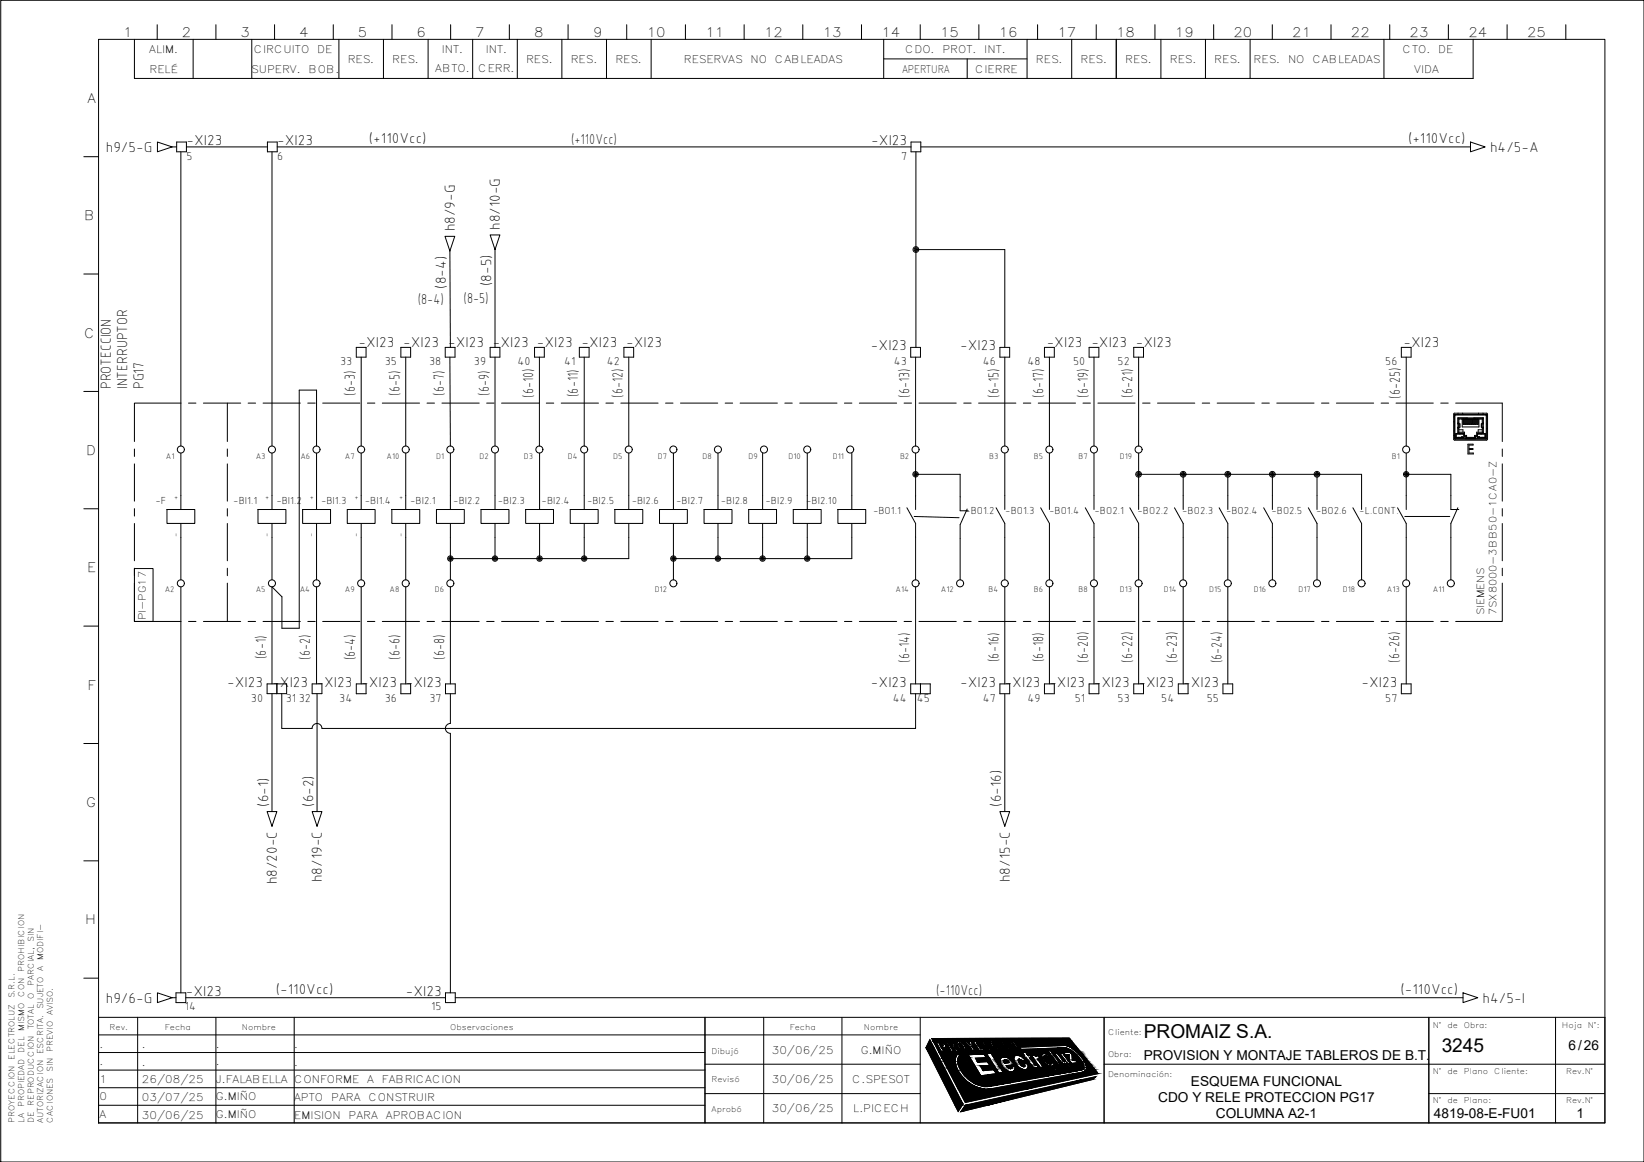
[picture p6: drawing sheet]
<svg xmlns="http://www.w3.org/2000/svg" width="420mm" height="297mm" viewBox="0 0 420 297" stroke-linecap="round" stroke-linejoin="round" font-family="sans-serif">
<defs><g id="words">
<g font-size="4.9">
<text x="292.3" y="265.4">PROMAIZ S.A.</text>
<text x="368.4" y="269">3245</text>
</g>
<g font-size="3.9">
<text x="27" y="38.8">h9/5-G</text>
<text x="47.6" y="37">-XI23</text>
<text x="70.8" y="37">-XI23</text>
<text x="94.3" y="36.6">(+110Vcc)</text>
<text x="145.9" y="36.8">(+110Vcc)</text>
<text x="222.7" y="37">-XI23</text>
<text x="359.9" y="36.6">(+110Vcc)</text>
<text x="380.8" y="38.8">h4/5-A</text>
<text x="116.2" y="59.2" transform="rotate(-90 116.2 59.2)">h8/9-G</text>
<text x="127.8" y="58.8" transform="rotate(-90 127.8 58.8)">h8/10-G</text>
<text x="106.8" y="77.7">(8-4)</text>
<text x="114" y="73.8" transform="rotate(-90 114 73.8)">(8-4)</text>
<text x="118.5" y="77.6">(8-5)</text>
<text x="125.5" y="73.1" transform="rotate(-90 125.5 73.1)">(8-5)</text>
<text x="91.6" y="88.7">-XI23 -XI23</text>
<text x="114.6" y="88.8">-XI23</text>
<text x="125.9" y="88.8">-XI23 -XI23 -XI23 -XI23</text>
<text x="222.6" y="89.6">-XI23</text>
<text x="245.4" y="89.6">-XI23</text>
<text x="267.5" y="88.7">-XI23 -XI23 -XI23</text>
<text x="358.7" y="88.7">-XI23</text>
<text x="28.3" y="99.5" transform="rotate(-90 28.3 99.5)">PROTECCION</text>
<text x="32.5" y="99.5" transform="rotate(-90 32.5 99.5)">INTERRUPTOR</text>
<text x="36.7" y="99.5" transform="rotate(-90 36.7 99.5)">PG17</text>
<text x="90.7" y="101.1" transform="rotate(-90 90.7 101.1)">(6-3)</text>
<text x="102.1" y="101.1" transform="rotate(-90 102.1 101.1)">(6-5)</text>
<text x="113.4" y="101.1" transform="rotate(-90 113.4 101.1)">(6-7)</text>
<text x="124.9" y="101.1" transform="rotate(-90 124.9 101.1)">(6-9)</text>
<text x="136.3" y="101.7" transform="rotate(-90 136.3 101.7)">(6-10)</text>
<text x="147.7" y="101.5" transform="rotate(-90 147.7 101.5)">(6-11)</text>
<text x="159.1" y="101.7" transform="rotate(-90 159.1 101.7)">(6-12)</text>
<text x="232.4" y="101.7" transform="rotate(-90 232.4 101.7)">(6-13)</text>
<text x="255.2" y="101.7" transform="rotate(-90 255.2 101.7)">(6-15)</text>
<text x="266.6" y="101.7" transform="rotate(-90 266.6 101.7)">(6-17)</text>
<text x="278" y="101.7" transform="rotate(-90 278 101.7)">(6-19)</text>
<text x="289.4" y="101.7" transform="rotate(-90 289.4 101.7)">(6-21)</text>
<text x="357.8" y="101.9" transform="rotate(-90 357.8 101.9)">(6-25)</text>
<text x="67.9" y="168.5" transform="rotate(-90 67.9 168.5)">(6-1)</text>
<text x="79.2" y="168.7" transform="rotate(-90 79.2 168.7)">(6-2)</text>
<text x="90.7" y="168.8" transform="rotate(-90 90.7 168.8)">(6-4)</text>
<text x="102.1" y="168.7" transform="rotate(-90 102.1 168.7)">(6-6)</text>
<text x="113.5" y="168.7" transform="rotate(-90 113.5 168.7)">(6-8)</text>
<text x="232.4" y="169.4" transform="rotate(-90 232.4 169.4)">(6-14)</text>
<text x="255.2" y="169.2" transform="rotate(-90 255.2 169.2)">(6-16)</text>
<text x="266.6" y="169.2" transform="rotate(-90 266.6 169.2)">(6-18)</text>
<text x="278" y="169.5" transform="rotate(-90 278 169.5)">(6-20)</text>
<text x="289.4" y="169.5" transform="rotate(-90 289.4 169.5)">(6-22)</text>
<text x="300.8" y="169.5" transform="rotate(-90 300.8 169.5)">(6-23)</text>
<text x="312.2" y="169.6" transform="rotate(-90 312.2 169.6)">(6-24)</text>
<text x="357.6" y="169.5" transform="rotate(-90 357.6 169.5)">(6-26)</text>
<text x="58.1" y="175.6">-XI23</text>
<text x="69.6" y="175.6">-XI23</text>
<text x="80.9" y="175.6">-XI23</text>
<text x="92.3" y="175.6">-XI23</text>
<text x="103.7" y="175.6">-XI23</text>
<text x="222.6" y="175.6">-XI23</text>
<text x="245.4" y="175.6">-XI23</text>
<text x="256.8" y="175.6">-XI23</text>
<text x="268.2" y="175.6">-XI23</text>
<text x="279.6" y="175.6">-XI23</text>
<text x="291" y="175.6">-XI23</text>
<text x="302.4" y="175.6">-XI23</text>
<text x="348" y="175.6">-XI23</text>
<text x="68.5" y="206.2" transform="rotate(-90 68.5 206.2)">(6-1)</text>
<text x="80" y="206.2" transform="rotate(-90 80 206.2)">(6-2)</text>
<text x="255.8" y="206.2" transform="rotate(-90 255.8 206.2)">(6-16)</text>
<text x="70.8" y="226.1" transform="rotate(-90 70.8 226.1)">h8/20-C</text>
<text x="82.3" y="225.5" transform="rotate(-90 82.3 225.5)">h8/19-C</text>
<text x="258" y="225.5" transform="rotate(-90 258 225.5)">h8/15-C</text>
<text x="27" y="256.3">h9/6-G</text>
<text x="47.5" y="254.6">-XI23</text>
<text x="70.5" y="254">(-110Vcc)</text>
<text x="103.7" y="254.6">-XI23</text>
<text x="239.2" y="254.3">(-110Vcc)</text>
<text x="357.9" y="254">(-110Vcc)</text>
<text x="378.9" y="256.3">h4/5-I</text>
</g>
<g font-size="3.5">
<text x="400.9" y="268.5">6/26</text>
<text x="292.3" y="270.9">PROVISION Y MONTAJE TABLEROS DE B.T.</text>
<text x="296" y="281.7">CDO Y RELE PROTECCION PG17</text>
<text x="304.4" y="277.7">ESQUEMA FUNCIONAL</text>
<text x="310.8" y="285.7">COLUMNA A2-1</text>
<text x="366.5" y="285.9">4819-08-E-FU01</text>
<text x="402.9" y="285.9">1</text>
</g>
<g font-size="3.4">
<text x="31.5" y="9.4">1</text>
<text x="46.5" y="9.4">2</text>
<text x="61.5" y="9.4">3</text>
<text x="76.5" y="9.4">4</text>
<text x="91.5" y="9.4">5</text>
<text x="106.5" y="9.4">6</text>
<text x="121.5" y="9.4">7</text>
<text x="136.5" y="9.4">8</text>
<text x="151.5" y="9.4">9</text>
<text x="165.3" y="9.4">10</text>
<text x="180.3" y="9.4">11</text>
<text x="195.3" y="9.4">12</text>
<text x="210.3" y="9.4">13</text>
<text x="225.3" y="9.4">14</text>
<text x="240.3" y="9.4">15</text>
<text x="255.3" y="9.4">16</text>
<text x="270.3" y="9.4">17</text>
<text x="285.3" y="9.4">18</text>
<text x="300.3" y="9.4">19</text>
<text x="315.3" y="9.4">20</text>
<text x="330.3" y="9.4">21</text>
<text x="345.3" y="9.4">22</text>
<text x="360.3" y="9.4">23</text>
<text x="375.3" y="9.4">24</text>
<text x="390.3" y="9.4">25</text>
<text x="22.4" y="26.3">A</text>
<text x="21.5" y="56.3">B</text>
<text x="21.5" y="86.3">C</text>
<text x="22" y="116.3">D</text>
<text x="22.3" y="146.3">E</text>
<text x="22.4" y="176.3">F</text>
<text x="22" y="206.3">G</text>
<text x="21.8" y="236.3">H</text>
</g>
<g font-size="3.1">
<text x="47.6" y="40.8">5</text>
<text x="70.8" y="40.8">6</text>
<text x="230.3" y="40.8">7</text>
<text x="87" y="93.3">33</text>
<text x="98.3" y="93.3">35</text>
<text x="109.7" y="93.3">38</text>
<text x="121.1" y="93.3">39</text>
<text x="132.3" y="93.3">40</text>
<text x="144.2" y="93.3">41</text>
<text x="155.1" y="93.3">42</text>
<text x="228.4" y="93.3">43</text>
<text x="251.2" y="93.3">46</text>
<text x="262.6" y="93.3">48</text>
<text x="274.2" y="93.3">50</text>
<text x="285.6" y="93.3">52</text>
<text x="354" y="93.3">56</text>
<text x="64.1" y="179.3">30</text>
<text x="73" y="179.3">31</text>
<text x="76.3" y="179.3">32</text>
<text x="86.7" y="179.3">34</text>
<text x="98.3" y="179.3">36</text>
<text x="109.7" y="179.3">37</text>
<text x="228.2" y="179.3">44</text>
<text x="234.4" y="179.3">45</text>
<text x="251.2" y="179.3">47</text>
<text x="262.6" y="179.3">49</text>
<text x="274.7" y="179.3">51</text>
<text x="285.6" y="179.3">53</text>
<text x="296.8" y="179.3">54</text>
<text x="308.4" y="179.3">55</text>
<text x="354" y="179.3">57</text>
<text x="47.3" y="258.3">14</text>
<text x="110.2" y="258.3">15</text>
</g>
<g font-size="2.7">
<text x="38.2" y="13.6">ALIM.</text>
<text x="64.9" y="13.6">CIRCUITO</text>
<text x="81.1" y="13.6">DE</text>
<text x="88.9" y="16.1">RES.</text>
<text x="100.3" y="16.1">RES.</text>
<text x="112.9" y="13.6">INT.</text>
<text x="124.1" y="13.6">INT.</text>
<text x="134.5" y="16.1">RES.</text>
<text x="145.9" y="16.1">RES.</text>
<text x="157.3" y="16.1">RES.</text>
<text x="174.8" y="16.1">RESERVAS</text>
<text x="191.8" y="16.1">NO</text>
<text x="198.1" y="16.1">CABLEADAS</text>
<text x="231.3" y="13.6">CDO.</text>
<text x="240.8" y="13.6">PROT.</text>
<text x="251.6" y="13.6">INT.</text>
<text x="264.8" y="16.1">RES.</text>
<text x="276.1" y="16.1">RES.</text>
<text x="287.5" y="16.1">RES.</text>
<text x="299" y="16.1">RES.</text>
<text x="310.3" y="16.1">RES.</text>
<text x="320.4" y="16.1">RES.</text>
<text x="329.2" y="16.1">NO</text>
<text x="335.4" y="16.1">CABLEADAS</text>
<text x="358.5" y="13.6">CTO.</text>
<text x="367.5" y="13.6">DE</text>
<text x="38.2" y="18.5">RELÉ</text>
<text x="64.2" y="18.5">SUPERV.</text>
<text x="78.9" y="18.5">BOB.</text>
<text x="111.2" y="18.5">ABTO.</text>
<text x="122.2" y="18.5">CERR.</text>
<text x="230.7" y="18.5">APERTURA</text>
<text x="249.2" y="18.5">CIERRE</text>
<text x="361.4" y="18.5">VIDA</text>
<text x="39.7" y="128.8">-F</text>
<text x="59.6" y="128.8">-BI1.1</text>
<text x="70.6" y="128.8">-BI1.2</text>
<text x="82" y="128.8">-BI1.3</text>
<text x="93.2" y="128.8">-BI1.4</text>
<text x="104.8" y="128.8">-BI2.1</text>
<text x="115.8" y="128.8">-BI2.2</text>
<text x="127.2" y="128.8">-BI2.3</text>
<text x="138.4" y="128.8">-BI2.4</text>
<text x="150" y="128.8">-BI2.5</text>
<text x="161.4" y="128.8">-BI2.6</text>
<text x="172.8" y="128.8">-BI2.7</text>
<text x="184.2" y="128.8">-BI2.8</text>
<text x="195.6" y="128.8">-BI2.9</text>
<text x="206" y="128.8">-BI2.10</text>
<text x="223.1" y="131.5">-BO1.1</text>
<text x="246.7" y="131.5">-BO1.2</text>
<text x="256.9" y="131.5">-BO1.3</text>
<text x="268.1" y="131.5">-BO1.4</text>
<text x="279.7" y="131.5">-BO2.1</text>
<text x="290.7" y="131.5">-BO2.2</text>
<text x="302.1" y="131.5">-BO2.3</text>
<text x="313.3" y="131.5">-BO2.4</text>
<text x="324.9" y="131.5">-BO2.5</text>
<text x="336.3" y="131.5">-BO2.6</text>
<text x="347.4" y="131.5">-L.CONT.</text>
<text x="25.5" y="267.8">.</text>
<text x="36.3" y="267.9">.</text>
<text x="55.2" y="267.8">.</text>
<text x="75.2" y="267.9">.</text>
<text x="197.3" y="269.3">30/06/25</text>
<text x="220" y="269.3">G.MIÑO</text>
<text x="25.5" y="272.3">.</text>
<text x="36.3" y="272.4">.</text>
<text x="55.2" y="272.3">.</text>
<text x="75.2" y="272.4">.</text>
<text x="25.5" y="276.8">1</text>
<text x="25.5" y="281.3">0</text>
<text x="36.3" y="276.9">26/08/25</text>
<text x="36.3" y="281.4">03/07/25</text>
<text x="55.2" y="276.8">J.FALABELLA CONFORME</text>
<text x="55.2" y="281.3">G.MIÑO</text>
<text x="75.2" y="281.4">APTO</text>
<text x="84.6" y="281.4">PARA</text>
<text x="93.8" y="276.9">A</text>
<text x="94.2" y="281.4">CONSTRUIR</text>
<text x="97.6" y="276.9">FABRICACION</text>
<text x="197.3" y="276.8">30/06/25</text>
<text x="217.8" y="276.8">C.SPESOT</text>
<text x="25.5" y="285.8">A</text>
<text x="36.3" y="285.9">30/06/25</text>
<text x="55.2" y="285.8">G.MIÑO</text>
<text x="75.2" y="285.9">EMISION</text>
<text x="89.1" y="285.9">PARA</text>
<text x="98.6" y="285.9">APROBACION</text>
<text x="197.3" y="284.3">30/06/25</text>
<text x="218.1" y="284.3">L.PICECH</text>
</g>
<g font-size="2.6">
<text x="37.2" y="158.6" transform="rotate(-90 37.2 158.6)">PI-PG17</text>
<text x="379.3" y="157.3" transform="rotate(-90 379.3 157.3)">SIEMENS</text>
<text x="382.4" y="157.2" transform="rotate(-90 382.4 157.2)">7SX8000-3BB50-1CA0-Z</text>
</g>
<g font-size="2.2">
<text x="42.4" y="117.2">A1</text>
<text x="65.4" y="117.2">A3</text>
<text x="76.8" y="117.2">A6</text>
<text x="88.2" y="117.2">A7</text>
<text x="98.8" y="117.2">A10</text>
<text x="111.4" y="117.2">D1</text>
<text x="122.5" y="117.2">D2</text>
<text x="133.9" y="117.2">D3</text>
<text x="145.2" y="117.2">D4</text>
<text x="156.7" y="117.2">D5</text>
<text x="168.1" y="117.2">D7</text>
<text x="179.5" y="117.2">D8</text>
<text x="191.3" y="117.2">D9</text>
<text x="201.5" y="117.2">D10</text>
<text x="212.9" y="117.2">D11</text>
<text x="230" y="117.2">B2</text>
<text x="252.8" y="117.2">B3</text>
<text x="264.2" y="117.2">B5</text>
<text x="275.6" y="117.2">B7</text>
<text x="286.2" y="117.2">D19</text>
<text x="355.7" y="117.2">B1</text>
<text x="45.5" y="127.8" transform="rotate(-90 45.5 127.8)">+</text>
<text x="68.8" y="127.8" transform="rotate(-90 68.8 127.8)">+</text>
<text x="80.2" y="127.8" transform="rotate(-90 80.2 127.8)">+</text>
<text x="91.6" y="127.8" transform="rotate(-90 91.6 127.8)">+</text>
<text x="103" y="127.8" transform="rotate(-90 103 127.8)">+</text>
<text x="45.5" y="137.4" transform="rotate(-90 45.5 137.4)">-</text>
<text x="68.8" y="137.4" transform="rotate(-90 68.8 137.4)">-</text>
<text x="80.2" y="137.4" transform="rotate(-90 80.2 137.4)">-</text>
<text x="91.6" y="137.4" transform="rotate(-90 91.6 137.4)">-</text>
<text x="103" y="137.4" transform="rotate(-90 103 137.4)">-</text>
<text x="42.1" y="151.5">A2</text>
<text x="65.4" y="151.5">A5</text>
<text x="76.6" y="151.5">A4</text>
<text x="88.2" y="151.5">A9</text>
<text x="99.6" y="151.5">A8</text>
<text x="111.1" y="151.5">D6</text>
<text x="167.3" y="151.5">D12</text>
<text x="228.9" y="151.5">A14</text>
<text x="240.5" y="151.5">A12</text>
<text x="252.6" y="151.5">B4</text>
<text x="264.2" y="151.5">B6</text>
<text x="275.6" y="151.5">B8</text>
<text x="286.2" y="151.5">D13</text>
<text x="297.5" y="151.5">D14</text>
<text x="309" y="151.5">D15</text>
<text x="320.4" y="151.5">D16</text>
<text x="331.8" y="151.5">D17</text>
<text x="343.2" y="151.5">D18</text>
<text x="354.5" y="151.5">A13</text>
<text x="366.2" y="151.5">A11</text>
</g>
<g font-size="2">
<text x="8.6" y="240.7" transform="rotate(-90 8.6 240.7)">SIN</text>
<text x="11" y="245.4" transform="rotate(-90 11 245.4)">MODIFI-</text>
<text x="6.2" y="248.5" transform="rotate(-90 6.2 248.5)">PROHIBICION</text>
<text x="11" y="248.2" transform="rotate(-90 11 248.2)">A</text>
<text x="3.7" y="255.2" transform="rotate(-90 3.7 255.2)">S.R.L.</text>
<text x="6.2" y="254.9" transform="rotate(-90 6.2 254.9)">CON</text>
<text x="8.6" y="255.3" transform="rotate(-90 8.6 255.3)">O</text>
<text x="8.6" y="252.2" transform="rotate(-90 8.6 252.2)">PARCIAL,</text>
<text x="6.2" y="263.5" transform="rotate(-90 6.2 263.5)">MISMO</text>
<text x="8.6" y="263.1" transform="rotate(-90 8.6 263.1)">TOTAL</text>
<text x="11" y="258" transform="rotate(-90 11 258)">SUJETO</text>
<text x="13.5" y="259.5" transform="rotate(-90 13.5 259.5)">AVISO.</text>
<text x="28" y="263.3">Rev.</text>
<text x="42.1" y="263.3">Fecha</text>
<text x="61.8" y="263.3">Nombre</text>
<text x="115.1" y="263.3">Observaciones</text>
<text x="201.8" y="263.3">Fecha</text>
<text x="220.8" y="263.3">Nombre</text>
<text x="366.2" y="262.8">N°</text>
<text x="370" y="262.8">de</text>
<text x="374.1" y="262.8">Obra:</text>
<text x="399.2" y="262.9">Hoja</text>
<text x="405.8" y="262.9">N°:</text>
<text x="6.2" y="269.1" transform="rotate(-90 6.2 269.1)">DEL</text>
<text x="11" y="269.5" transform="rotate(-90 11 269.5)">ESCRITA.</text>
<text x="13.5" y="268.9" transform="rotate(-90 13.5 268.9)">PREVIO</text>
<text x="181.9" y="269.5">Dibujó</text>
<text x="283.2" y="264.5">Cliente:</text>
<text x="3.7" y="270.9" transform="rotate(-90 3.7 270.9)">ELECTROLUZ</text>
<text x="13.5" y="274" transform="rotate(-90 13.5 274)">SIN</text>
<text x="283.2" y="275.4">Denominación:</text>
<text x="283.2" y="270.3">Obra:</text>
<text x="366.2" y="274.5">N°</text>
<text x="370" y="274.5">de</text>
<text x="374.1" y="274.5">Plano</text>
<text x="381.9" y="274.5">Cliente:</text>
<text x="400.3" y="274.5">Rev.N°</text>
<text x="181.9" y="276.6">Revisó</text>
<text x="366.2" y="281.9">N°</text>
<text x="370" y="281.9">de</text>
<text x="374.1" y="281.9">Plano:</text>
<text x="400.3" y="282">Rev.N°</text>
<text x="3.7" y="287" transform="rotate(-90 3.7 287)">PROYECCION</text>
<text x="6.2" y="287" transform="rotate(-90 6.2 287)">LA</text>
<text x="6.2" y="283.1" transform="rotate(-90 6.2 283.1)">PROPIEDAD</text>
<text x="8.6" y="287" transform="rotate(-90 8.6 287)">DE</text>
<text x="8.6" y="282.6" transform="rotate(-90 8.6 282.6)">REPRODUCCION</text>
<text x="11" y="287" transform="rotate(-90 11 287)">AUTORIZACION</text>
<text x="13.5" y="287" transform="rotate(-90 13.5 287)">CACIONES</text>
<text x="181.9" y="284.3">Aprobó</text>
</g>
</g></defs>
<g fill="none" stroke="#000" stroke-width=".26">
<path d="M.2 .1h420v296.9h-420zM25.2 10.1h385v276.9h-385zM34.4 10.1v10h342.1v-10M40.2 6.3v3.8M49.4 10.1v10M55.2 6.3v3.8M64.3 10.1v10M70.2 6.3v3.8M85.2 6.3v3.8M86.6 10.1v10M98 10.1v10M100.2 6.3v3.8"/>
<path d="M109.4 10.1v10M115.2 6.3v3.8M120.8 10.1v10M130.2 6.3v3.8M132.2 10.1v10M143.6 10.1v10M145.2 6.3v3.8M155 10.1v10M160.2 6.3v3.8M166.4 10.1v10M175.2 6.3v3.8M190.2 6.3v3.8"/>
<path d="M205.2 6.3v3.8M220.2 6.3v3.8M225.8 10.1v10M225.8 15.1h36.7M235.2 6.3v3.8M247.2 15.1v5M250.2 6.3v3.8M262.5 10.1v10M265.2 6.3v3.8M273.9 10.1v10M280.2 6.3v3.8M285.3 10.1v10"/>
<path d="M295.2 6.3v3.8M296.7 10.1v10M308.1 10.1v10M310.2 6.3v3.8M319.5 10.1v10M325.2 6.3v3.8M340.2 6.3v3.8M353.7 10.1v10M355.2 6.3v3.8M370.2 6.3v3.8M385.2 6.3v3.8M400.2 6.3v3.8"/>
<path d="M40.2 36.3l3.8 1.3-3.8 1.2zM44 37.6h1.1M45.1 36.3h2.5v2.5h-2.5zM46.2 38.8v75.2M47.6 37.6h20.7M68.3 36.3h2.5v2.5h-2.5zM69.5 38.8v75.2M70.8 37.6h162M232.8 36.3h2.5v2.5h-2.5zM234.1 38.8v50M235.3 37.6h140.5M375.8 36.3l3.8 1.3-3.8 1.2z"/>
<path d="M21.4 40.1h3.8M21.4 70h3.8M113.7 60.4h2.5l-1.2 3.8zM115 64.2l.1 24.6M125.3 60.1h2.5l-1.3 3.7zM126.5 63.8v25M234.1 63.8h22.7v25M91.1 88.8h2.5v2.5h-2.5zM92.3 91.3v22.7M102.4 88.8h2.5v2.5h-2.5zM103.7 91.3v22.7M113.8 88.8h2.5v2.5h-2.5z"/>
<path d="M115 91.3l.1 22.7M125.3 88.8h2.5v2.5h-2.5zM126.5 91.3v22.7M136.6 88.8h2.5v2.5h-2.5zM137.9 91.3v22.7M148.1 88.8h2.5v2.5h-2.5zM149.3 91.3v22.7M159.4 88.8h2.5v2.5h-2.5zM160.7 91.3v22.7M232.7 88.8h2.5v2.5h-2.5zM234 91.3v22.7M255.5 88.8h2.5v2.5h-2.5z"/>
<path d="M256.8 91.3v22.7M266.9 88.8h2.6v2.5h-2.6zM268.2 91.3v22.7M278.3 88.8h2.5v2.5h-2.5zM279.6 91.3v22.7M289.8 88.8h2.4v2.5h-2.4zM291 91.3v22.7M358.1 88.8h2.5v2.5h-2.5zM359.4 91.3v22.7M21.4 100.1h3.8M34.4 114.8v1.9M34.4 118.6v9.5"/>
<path d="M46.2 115.8v14.4M46.3 103h-11.9v9.9M48.2 103h1.9M52 103h9.5M58.1 103v9.9M58.1 114.8v1.9M58.1 118.6v9.5M63.4 103h1.9M67.2 103h9.6M69.5 115.8v14.4M78.7 103h1.9M80.9 114v-14.3h-4.4v60.9h-4.4v-8l-2.6-2.6v24.8"/>
<path d="M80.9 115.8v14.4M82.5 103h9.5M92.3 115.8v14.4M93.9 103h1.9M97.7 103h9.5M103.7 115.8v14.4M109.1 103h1.9M112.9 103h9.6M115.1 115.8v14.4M124.4 103h1.9M126.5 115.8v14.4M128.2 103h9.5"/>
<path d="M137.9 115.8v14.4M139.6 103h1.9M143.4 103h9.6M149.3 115.8v14.4M154.9 103h1.9M158.7 103h9.5M160.7 115.8v14.4M170.1 103h1.9M172.1 115.8v14.4M173.9 103h9.5M183.5 115.8v14.4M185.3 103h1.9"/>
<path d="M189.1 103h9.6M194.9 115.8v14.4M200.6 103h1.9M204.4 103h9.5M206.3 115.8v14.4M215.8 103h1.9M217.7 115.8v14.4M219.6 103h9.6M231.1 103h1.9M234 115.8v14.4M234.9 103h9.5M246.3 103h1.9"/>
<path d="M250.1 103h9.5M256.8 115.8v14.4M261.5 103h1.9M265.3 103h9.6M268.2 115.8v14.4M276.8 103h1.9M279.6 115.8v14.4M280.6 103h9.5M291 115.8v14.4M292 103h1.9M295.8 103h9.6M307.3 103h1.9"/>
<path d="M311.1 103h9.5M322.5 103h1.9M326.3 103h9.5M337.7 103h1.9M341.5 103h9.6M353 103h1.9M356.8 103h9.5M359.4 115.8v14.4M368.2 103h1.9M371.5 107.8h.2M371.5 111.4h.2M371.6 105.7h8.5v6.7h-8.5z"/>
<path d="M371.7 106.6h-.2M371.7 110.1l-.2 .1M371.7 106.1h8.3v6.1h-8.3zM371.8 106v.1M371.8 106v6.2M371.8 106h8M371.9 112.2h7.9M372 103h11.9v9.9M372.1 111.9l7.4 .1 .1-.1h-2.1v-1h2.1v1M372.1 110.9h2v1h-2zM372.1 110.9h2v.9M372.1 111.8h2"/>
<path d="M372.6 110.8h-.5v1.1M372.6 108.3h.5v.9h-.5M372.6 106.8v4.1M372.6 106.8h6.5M372.6 108.1h.3M372.6 109.4h.3M372.6 106.9l.3 .2M372.7 105.6l-.1 .4M372.7 108.1v.2M372.7 109.2v.2M372.7 108.3v.9M372.7 111.9h-.1"/>
<path d="M372.9 110.5l-.3 .2h1.7M372.9 110.5h1.4v1h.3M372.9 109.9h1v.6M372.9 107.1v1.2M372.9 109.2v1.3M372.9 107.1h5.9M372.9 107.1v.1M373 110.9h.2M373.1 108.3v.9M373.4 107.1v.1M373.5 111.9h.2M373.5 111.8h.1"/>
<path d="M373.5 111.8v.1M373.8 105.6l.1 .4M373.8 111.8h.1M374 107.1v1.4M374 110.9h-.1M374.1 110.9h.1M374.2 107.1v1.4M374.3 111.3h.5M374.5 107.1v1.4M374.6 112v.2M374.6 112.1h2.5M374.6 111.5v.5l.2-.1"/>
<path d="M374.7 107.1v1.4M374.8 111.3l-.2 .2M374.8 111.3v.6M374.8 111.8h2.1M374.8 111.9h2.1M374.9 107.1h-.2v1.4h-.3v-1.4h-.2v1.4h-.3v-1.4h-.2v2h4.3v-2h-.2M374.9 106.8v1.7h.3v-1.4h.3v1.4h.2v-1.4h.3v1.4h.2v-1.4h.3M375 107.1v1.4M375.2 113.5h1.3v.3h-1.1v.9h1v.2h-1v.9h1.1v.2h-1.3zM375.2 107.1v1.4M375.5 107.1v1.4M375.7 107.1v1.4"/>
<path d="M376 107.1v1.4M376.2 107.1v1.4M376.5 107.1v1.4h.2v-1.4h.3M376.7 106.8v1.7M376.9 111.3v.6M376.9 111.3l.2 .2M376.9 111.9l.2 .1M376.9 111.3h.5M377 107.1v1.4h.2v-1.4M377.1 111.5v.7M377.3 107.1h.2M377.5 107.1v1.4h.2v-1.4"/>
<path d="M377.6 110.9h1.9v.9h-2M377.6 110.9v.9M377.7 110.9h.1M377.9 105.6l-.1 .4M377.9 111.8h.1M377.9 111.9h.3M378.1 111.8h.1M378.2 107.1v.1M378.4 110.9h.3M378.6 108.3v.9M378.8 107.1v.1M378.8 107.1v1.2"/>
<path d="M378.8 109.2v1.3M378.8 109.9h-1v.6M378.8 110.5h-1.4v1h-.3M378.8 110.5l.3 .2h-1.7M378.8 108.1h.3M378.8 109.4h.3M378.9 111.9h.2M379 108.3v.9M379 108.1v.2M379 109.2v.2M379 105.6l.1 .4M379.1 106.9l-.3 .2"/>
<path d="M379.1 110.8l.5 .1M379.1 106.8v4.1M379.1 108.3h-.5v.9h.5M379.8 106v.1M379.8 106v6.2M380 108.4h.2M380.2 109.6h-.2M383.9 114.8v1.9M383.9 118.6v9.5M21.4 130.1h3.8M34.4 130v1.9M34.4 133.8v9.5"/>
<path d="M42.7 130.2h7.1v3.6h-7.1zM46.2 133.8v14.4M58.1 130v1.9M58.1 133.8v9.5M65.9 130.2h7.2v3.6h-7.2zM69.5 133.8v14.4M77.3 130.2h7.2v3.6h-7.2zM80.9 133.8v14.4M88.8 130.2h7.1v3.6h-7.1zM92.3 133.8v14.4M100.1 130.2h7.2v3.6h-7.2zM103.7 133.8v14.4"/>
<path d="M111.5 130.2h7.2v3.6h-7.2zM115.1 133.8v14.4M122.9 130.2h7.2v3.6h-7.2zM126.5 133.8v9M134.3 130.2h7.2v3.6h-7.2zM137.9 133.8v9M145.7 130.2h7.2v3.6h-7.2zM149.3 133.8v9M157.1 130.2h7.2v3.6h-7.2zM160.7 133.8v9h-45.6M168.6 130.2h7.1v3.6h-7.1zM172.1 133.8v14.4"/>
<path d="M179.9 130.2h7.2v3.6h-7.2zM183.5 133.8v9M191.3 130.2h7.2v3.6h-7.2zM194.9 133.8v9M202.7 130.2h7.2v3.6h-7.2zM206.3 133.8v9M214.1 130.2h7.2v3.6h-7.2zM217.7 133.8v9h-45.6M231.8 129.8l2.2 4v14.4M233.6 132l11.5 .3M234 121.2h11.4v9.4h2M247.2 130.1l-1.8 4v14.1"/>
<path d="M254.6 129.8l2.2 4v14.4M266 129.8l2.2 4v14.4M277.4 129.8l2.2 4v14.4M288.8 129.8l2.2 4v14.4M291 121.2h57v9M300.2 129.8l2.2 4v14.4M302.4 121.2v9M311.6 129.8l2.2 4v14.4M313.8 121.2v9M323 129.8l2.2 4v14.4M325.2 121.2v9M334.4 129.8l2.2 4v14.4"/>
<path d="M336.6 121.2v9M345.8 129.8l2.2 4v14.4M357.2 129.8l2.2 4v14.4M359 132h11.5M359.4 121.2h11.4v9h2M372.6 129.8l-1.8 4v14.4M383.9 130v1.9M383.9 133.8v9.5M34.4 149.1v9.8h11.9M34.4 145.3h4.7v13.6h-4.7zM34.4 145.3v1.9M46.2 150v103.8"/>
<path d="M48.2 158.9h1.9M52 158.9h9.5M58.1 145.3v1.9M58.1 149.1v9.8M63.4 158.9h1.9M67.2 158.9h9.6M78.7 158.9h1.9M80.9 150v24.8M82.5 158.9h9.5M92.3 150v24.8M93.9 158.9h1.9M97.7 158.9h9.5"/>
<path d="M103.7 150v24.8M109.1 158.9h1.9M112.9 158.9h9.6M115.1 150v24.8M124.4 158.9h1.9M128.2 158.9h9.5M139.6 158.9h1.9M143.4 158.9h9.6M154.9 158.9h1.9M158.7 158.9h9.5M170.1 158.9h1.9M173.9 158.9h9.5"/>
<path d="M185.3 158.9h1.9M189.1 158.9h9.6M200.6 158.9h1.9M204.4 158.9h9.5M215.8 158.9h1.9M219.6 158.9h9.6M231.1 158.9h1.9M234 150v24.8M234.9 158.9h9.5M246.3 158.9h1.9M250.1 158.9h9.5M256.8 150v24.8"/>
<path d="M261.5 158.9h1.9M265.3 158.9h9.6M268.2 150v24.8M276.8 158.9h1.9M279.6 150v24.8M280.6 158.9h9.5M291 150v24.8M292 158.9h1.9M295.8 158.9h9.6M302.4 150v24.8M307.3 158.9h1.9M311.1 158.9h9.5"/>
<path d="M313.8 150v24.8M322.5 158.9h1.9M326.3 158.9h9.5M337.7 158.9h1.9M341.5 158.9h9.6M353 158.9h1.9M356.8 158.9h9.5M359.4 150v24.8M368.2 158.9h1.9M383.9 149.1v9.8h-11.9M383.9 145.3v1.9M21.4 160h3.8"/>
<path d="M68.3 174.8h5v2.5h-5zM69.5 177.3v30.2M70.8 174.8v2.5M72 177.3v8.9M79.8 174.8h2.5v2.5h-2.5zM81 177.3v30.2M91.1 174.8h2.5v2.5h-2.5zM102.4 174.8h2.5v2.5h-2.5zM113.9 174.8h2.5v2.5h-2.5zM115.1 177.3v7.6M232.7 174.8h5v2.5h-5zM234 177.3v8.9h-151.7a1.26 1.26 0 0 0-1.3-1.3 1.26 1.26 0 0 0-1.2 1.3h-7.7"/>
<path d="M235.2 174.8v2.5M255.5 174.8h2.5v2.5h-2.5zM256.8 177.3v30.2M266.9 174.8h2.6v2.5h-2.6zM278.3 174.8h2.5v2.5h-2.5zM289.8 174.8h2.4v2.5h-2.4zM301.1 174.8h2.5v2.5h-2.5zM312.5 174.8h2.5v2.5h-2.5zM358.1 174.8h2.5v2.5h-2.5zM21.4 190.1h3.8M115.1 184.9a1.26 1.26 0 0 0-1.3 1.3 1.26 1.26 0 0 0 1.3 1.3M115.1 187.5v66.3"/>
<path d="M68.3 207.5h2.5l-1.3 3.7zM79.8 207.5h2.5l-1.3 3.7zM255.5 207.5h2.5l-1.2 3.7zM21.4 220.1h3.8M21.4 250h3.8M40.2 253.8l3.8 1.2-3.8 1.3zM44 255h1M45 253.8h2.5v2.5h-2.5zM47.5 255h66.4M113.9 253.8h2.5v2.5h-2.5zM116.4 255h257.5M373.9 253.8l3.8 1.2-3.8 1.3z"/>
<path d="M25.2 260.1h385v26.9h-385zM25.2 264.5h210M25.2 278.1h155M25.2 273.5h155M25.2 269.1h155M35.2 260.1v26.9M55.2 260.1v26.9M75.2 260.1v26.9M180.2 272h55M180.2 279.6h55M180.2 260.1v26.9M195.2 260.1v26.9"/>
<path d="M215.2 260.1v26.9M235.2 260.1v26.9M237.6 265.8l8.5 16.4-1.2 1.9-8.2-16.3zM238.1 265.5l35.2-.1 7.3 9-33.9 7.4zM239.3 266.4h1.4a.94 .94 0 0 1 .7 1.4h-.8l.6 1.1h-.6zM240.1 266.7h.4a.46 .46 0 0 1 .3 .8h-.3zM243.2 266.3l-1.5 .1 1.5 2.5 .5-.1-.6-1h.6l.7 1h.6l-.6-.9M243.2 266.3l.6 .5 .1 .7M243.4 267.1l-.1 .3h-.4l-.5-.7h.7l.3 .4M243.9 267.6l.5 .3M244.7 266.3a1.91 1.91 0 0 1 1.9 2.4 1.91 1.91 0 0 1-1.9-2.4zM245.1 266.7a1.75 1.75 0 0 1 1.2 1.7 1.75 1.75 0 0 1-1.2-1.7z"/>
<path d="M247.5 269.6l3.9-.2 .7 1-2.8 .1 .6 1 2.4-.1 .6 .9-2.4 .2 .8 1.2 2.6-.3 .7 1.1-3.9 .5zM248.4 267.5l.7 1.1h-.6l-.5-.9-1.6-1.4 .6-.1 .9 .8-.1-.8h.5l.1 1.3M248.7 266.2l1.4-.1 .3 .5h-.8l.3 .5h.7l.3 .4h-.7l.4 .6h.8l.2 .4h-1.3zM251.9 277.8h.1M252.2 269.4l1.1-.1 3.2 4.9-1.2 .2zM253 267.6l.2 .7a1.01 1.01 0 0 1-1.4-.5l-.3-.4a.87 .87 0 0 1 0-1.4l.6 .3 .5 .5-.4 .1-.4-.4a1.48 1.48 0 0 0 1 1.5l-.1-.4M253 267.6h-.3M253.2 266.1a1.32 1.32 0 0 1 1.3 .7h-.3l-.5-.3a1.48 1.48 0 0 0 1 1.5v-.4l.3-.1 .2 .8a1.01 1.01 0 0 1-1.5-.6l-.2-.3a1.16 1.16 0 0 1-.3-1.3zM254.6 266.1h.5l1.4 2.1h-.5zM256.2 266.1a1.77 1.77 0 0 1 1.7 2.1 1.77 1.77 0 0 1-1.7-2.1zM256.5 266.3a1.7 1.7 0 0 1 1.1 1.6 1.7 1.7 0 0 1-1.1-1.6zM256.7 271.1l.6-.1 .6 .6-1.2 .2z"/>
<path d="M257.1 272.4l.5 .5a.63 .63 0 0 0 1 .1v-.3M257.7 266.1h.4l1.2 1.1-.7-1.1h.4l1.3 1.9-.3 .1-1.3-1.1 .8 1.1-.4 .1zM259.2 272.1a2.77 2.77 0 0 0-3.2-1.8 2.17 2.17 0 0 0 1 3.2 1.37 1.37 0 0 0 2.4-.5v-.4M259.2 272.1l-2 .3M259.4 272.6l-.8 .1M261.2 271.2a.69 .69 0 0 0-.9-.4 2.03 2.03 0 0 0 1.4 1.9l.2-.3-.2-.6 .9-.1a1.07 1.07 0 0 1 0 1.5 1.07 1.07 0 0 1-1.5 0l-.9-.5a2.23 2.23 0 0 1-.9-2.8 2.18 2.18 0 0 1 2.9 1.1l-1 .2M263.7 272.5a1.26 1.26 0 0 0 1.3 .5M263.8 272.6l-1.5-2.1h-.4l-.4-.6h.4l-.7-.9 .9-.1 .6 .9h.5l.4 .6h-.4l1.2 1.7 .6 .2 .5 .7-.6 .1M264.6 270l-.2-.3h-.8l2.2 3.2 .8-.1-1.3-1.9 .1-.3 .4-.1M265.1 269.6h-.3l-.2 .4M265.1 269.6l.7 .9M265.8 270.5v.1"/>
<path d="M266.4 269.5a2.2 2.2 0 0 1 2.6 1.2 1.17 1.17 0 0 1-.1 1.8 2.98 2.98 0 0 1-2.7-2.7zM267.6 268.4l.7-.1 2.8 3.9-.6 .1zM268.8 271.6v-.3l-.4-.7-.8-.5a.48 .48 0 0 0-.7 0 .48 .48 0 0 0 .1 .7l.4 .6 .8 .6 .5-.1 .1-.3M269 272.7l.4-.2 .4 .1 .3 .4h-.7l1.1 .4 .5 .6-.2 .4-.7-.1-.4-.5 .3-.1 .3 .3 .1-.1-.9-.4-.5-.6zM269.5 269.2h.7l1.4 1.9 .6 .3 .1-.3-1.5-1.9 .7-.1 2 2.8-.6 .1-.3-.4v.3a.91 .91 0 0 1-1.4-.4zM269.5 272.5h.1M271 274.1l.3-.1 .2 .3h-.2zM271.7 272.5l.4 .3-.1 .3h-.3l-.4-.6h.4M271.8 269.1l1.7-.1 .5 .5 .1 1.6 .9-.1 .5 .6-1.6 .3-.6-.8-.1-1.5-.9 .1zM272.7 273.2l-.3-.1v-.3a.92 .92 0 0 0-1.4-.4l1.2 1.8 .4-.1-.5-.7h.1M272.7 273.2l.6 .8-.4 .1-.7-.7M272.7 272.1h.4l1.1 1.4 .5-.1 .2 .3-.8 .1z"/>
<path d="M272.7 267.3l-12.2 .4 .3 .6 11.4-.5a7.5 7.5 0 0 1 4.9 5.1l-.2 .4-.5 .2-23.3 4.2-1.2 .1M272.7 267.3a8.2 8.2 0 0 1 4.9 5.6l-.2 .7-.7 .5M273.1 273.7l.3-.1 .2 .3-.2 .1zM274.8 273.4h.2l.3 .2-.3 .1zM276.7 274.1l-23.2 4.2a8.6 8.6 0 0 1-9.4-7l.1-.7 .6-1.3 .5 .2a3.9 3.9 0 0 0 .7 4.8 8.6 8.6 0 0 0 5.9 3.5M282.2 272h127.9M282.2 260.1v26.9M365.1 279.6h45M365.2 260.1v26.9M397.6 260.1v26.9M25.2 282.5h155M246.7 282.5l33.4-7.3-.8 .7-33.7 8.3z"/>
<circle cx="234.1" cy="63.8" r=".73"/>
<circle cx="234.1" cy="63.8" r=".46"/>
<circle cx="234.1" cy="63.8" r=".22"/>
<circle cx="46.2" cy="114.9" r=".9"/>
<circle cx="69.5" cy="114.9" r=".9"/>
<circle cx="80.9" cy="114.9" r=".9"/>
<circle cx="92.3" cy="114.9" r=".9"/>
<circle cx="103.7" cy="114.9" r=".9"/>
<circle cx="115.1" cy="114.9" r=".9"/>
<circle cx="126.5" cy="114.9" r=".9"/>
<circle cx="137.8" cy="114.9" r=".9"/>
<circle cx="149.3" cy="114.9" r=".9"/>
<circle cx="160.7" cy="114.9" r=".9"/>
<circle cx="172.1" cy="114.9" r=".9"/>
<circle cx="183.5" cy="114.9" r=".9"/>
<circle cx="195.3" cy="114.9" r=".9"/>
<circle cx="206.3" cy="114.9" r=".9"/>
<circle cx="217.3" cy="114.9" r=".9"/>
<circle cx="234" cy="114.9" r=".9"/>
<circle cx="256.8" cy="114.9" r=".9"/>
<circle cx="268.2" cy="114.9" r=".9"/>
<circle cx="279.6" cy="114.9" r=".9"/>
<circle cx="291" cy="114.9" r=".9"/>
<circle cx="359.4" cy="114.9" r=".9"/>
<circle cx="234" cy="121.2" r=".69"/>
<circle cx="234" cy="121.2" r=".43"/>
<circle cx="234" cy="121.2" r=".22"/>
<circle cx="291" cy="121.2" r=".73"/>
<circle cx="291" cy="121.2" r=".46"/>
<circle cx="291" cy="121.2" r=".22"/>
<circle cx="302.4" cy="121.2" r=".73"/>
<circle cx="302.4" cy="121.2" r=".46"/>
<circle cx="302.4" cy="121.2" r=".22"/>
<circle cx="313.8" cy="121.2" r=".73"/>
<circle cx="313.8" cy="121.2" r=".46"/>
<circle cx="313.8" cy="121.2" r=".22"/>
<circle cx="325.2" cy="121.2" r=".73"/>
<circle cx="325.2" cy="121.2" r=".46"/>
<circle cx="325.2" cy="121.2" r=".22"/>
<circle cx="336.6" cy="121.2" r=".73"/>
<circle cx="336.6" cy="121.2" r=".46"/>
<circle cx="336.6" cy="121.2" r=".22"/>
<circle cx="359.4" cy="121.2" r=".69"/>
<circle cx="359.4" cy="121.2" r=".43"/>
<circle cx="359.4" cy="121.2" r=".22"/>
<circle cx="46.2" cy="149.1" r=".9"/>
<circle cx="69.5" cy="149.1" r=".9"/>
<circle cx="80.9" cy="149.1" r=".9"/>
<circle cx="92.3" cy="149.1" r=".9"/>
<circle cx="103.7" cy="149.1" r=".9"/>
<circle cx="115.1" cy="149.1" r=".9"/>
<circle cx="115.1" cy="142.8" r=".69"/>
<circle cx="115.1" cy="142.8" r=".43"/>
<circle cx="115.1" cy="142.8" r=".22"/>
<circle cx="126.5" cy="142.8" r=".69"/>
<circle cx="126.5" cy="142.8" r=".43"/>
<circle cx="126.5" cy="142.8" r=".22"/>
<circle cx="137.9" cy="142.8" r=".69"/>
<circle cx="137.9" cy="142.8" r=".43"/>
<circle cx="137.9" cy="142.8" r=".22"/>
<circle cx="149.3" cy="142.8" r=".69"/>
<circle cx="149.3" cy="142.8" r=".43"/>
<circle cx="149.3" cy="142.8" r=".22"/>
<circle cx="172.1" cy="149.1" r=".9"/>
<circle cx="172.1" cy="142.8" r=".69"/>
<circle cx="172.1" cy="142.8" r=".43"/>
<circle cx="172.1" cy="142.8" r=".22"/>
<circle cx="183.5" cy="142.8" r=".69"/>
<circle cx="183.5" cy="142.8" r=".43"/>
<circle cx="183.5" cy="142.8" r=".22"/>
<circle cx="194.9" cy="142.8" r=".69"/>
<circle cx="194.9" cy="142.8" r=".43"/>
<circle cx="194.9" cy="142.8" r=".22"/>
<circle cx="206.3" cy="142.8" r=".69"/>
<circle cx="206.3" cy="142.8" r=".43"/>
<circle cx="206.3" cy="142.8" r=".22"/>
<circle cx="234" cy="149.1" r=".9"/>
<circle cx="245.4" cy="149.1" r=".9"/>
<circle cx="256.8" cy="149.1" r=".9"/>
<circle cx="268.2" cy="149.1" r=".9"/>
<circle cx="279.6" cy="149.1" r=".9"/>
<circle cx="291" cy="149.1" r=".9"/>
<circle cx="302.4" cy="149.1" r=".9"/>
<circle cx="313.8" cy="149.1" r=".9"/>
<circle cx="325.2" cy="149.1" r=".9"/>
<circle cx="336.6" cy="149.1" r=".9"/>
<circle cx="348" cy="149.1" r=".9"/>
<circle cx="359.4" cy="149.1" r=".9"/>
<circle cx="370.8" cy="149.1" r=".9"/>
</g>
<g fill="#000" stroke="#000" stroke-width=".26">
<path d="M237.6 265.8l1.1 2h-2zM244.9 278.4h17.5l-15.7 3.4zM246.5 268.7h21.4zM247 266.2l.9 .8zM247 266.2h.8l.1 .8zM249.9 267.1h.6zM249.9 271.5h.2zM250.5 268.1h.8zM252.6 266.8h.6zM254.6 268h.1zM255 268.5h12.7zM256.7 271.6l.1 .2z"/>
<path d="M256.7 271.6h1.1zM257.3 272.6h2.9zM257.5 267.9h.1zM261.5 272.7h.3zM262.1 270.5h.2zM262.7 269.8h.3zM264.8 272.3h.2zM265.6 270.5h.1zM265.8 270.6h.5zM267.2 271.3h1.6zM267.4 271.4h.1zM267.3 270h.1z"/>
<path d="M267.5 270h.1zM267.5 271.5h.2zM267.6 270.1h.2zM267.7 271.7h.1zM267.8 271.8h.2zM267.9 270.3h.2zM268 271.8h.2zM268.2 271.9h.2zM268.1 270.5l.2-.1zM271 274h.2zM271.7 273.1h.2zM271.9 271.4h.2z"/>
<path d="M271.9 271.4h.3zM272.3 269.7l.9-.1zM238.1 265.5h35.3zM274.1 271h.9zM274.2 273.4h.5zM276.9 275.9l3.2-.7-.8 .7zM244.1 282.5h1.8l-1 1.6zM246.7 282.5h5.7l-6.6 1.6z"/>
<path d="M238.6 266.4h3.1zM238.6 266.4h3.1z"/>
<path d="M236.7 267.8l9.4 14.4-7.4-14.4zM236.7 267.8l9.4 14.4h-2.2z"/>
<path d="M238.6 266.4l2 2.5-1.3-2.5zM238.6 266.4l2 2.5h-.7z"/>
<path d="M240.1 266.7h.5zM240.1 266.7h.5z"/>
<path d="M240.1 266.7l.6 .1zM240.1 266.7l.6 .1z"/>
<path d="M240.1 266.8h.6zM240.1 266.8h.6z"/>
<path d="M240.1 266.8l.7 .1zM240.1 266.8l.7 .1z"/>
<path d="M240.1 266.9l.7 .1zM240.1 266.9l.7 .1z"/>
<path d="M240.5 267.5h.3zM240.5 267.5h.4z"/>
<path d="M240.2 267h.7zM240.2 267h.7z"/>
<path d="M240.2 267l.7 .1zM240.2 267l.7 .1z"/>
<path d="M240.2 267.1h.7zM240.2 267.1h.7z"/>
<path d="M240.3 267.1l.7 .1zM240.3 267.1l.7 .1z"/>
<path d="M240.4 267.4h.5zM240.4 267.4l.5 .1z"/>
<path d="M240.3 267.2h.7zM240.3 267.2h.7z"/>
<path d="M240.3 267.2l.7 .1zM240.3 267.2l.7 .1z"/>
<path d="M240.4 267.3l.6 .1zM240.4 267.3l.6 .1z"/>
<path d="M240.4 267.4h.6zM240.4 267.4h.5z"/>
<path d="M240.7 266.4h1zM240.7 266.4h1z"/>
<path d="M240.7 266.4h1zM240.7 266.4h1z"/>
<path d="M240.8 266.4l1 .1zM240.8 266.4l1 .1z"/>
<path d="M241 266.5h.8zM241 266.5h.8z"/>
<path d="M241.1 266.5l.8 .1zM241.1 266.5l.8 .1z"/>
<path d="M241.2 266.6l.7 .1zM241.2 266.6l.7 .1z"/>
<path d="M241.3 266.7l.7 .1zM241.3 266.7l.7 .1z"/>
<path d="M241.4 266.8l.6 .1zM241.4 266.8l.6 .1z"/>
<path d="M241.5 266.9l.6 .1zM241.5 266.9l.6 .1z"/>
<path d="M241.6 267l.6 .2zM241.6 267l.6 .2z"/>
<path d="M241.6 267.2l.7 .1zM241.6 267.2l.7 .1z"/>
<path d="M241.7 267.3l.6 .1zM241.7 267.3l.6 .1z"/>
<path d="M241.7 267.4l.7 .1zM241.7 267.4l.7 .1z"/>
<path d="M241.7 267.5l.7 .1zM241.7 267.5l.7 .1h-.8z"/>
<path d="M241.6 267.6l.9 .1zM241.6 267.6l.9 .1h-1z"/>
<path d="M241.5 267.7l1 .1zM241.4 267.8h1.1z"/>
<path d="M241.4 267.8h1.2zM241.3 267.8h1.3z"/>
<path d="M240.6 267.8l2.6 1.1-.6-1.1zM240.6 267.8l2.6 1.1h-2z"/>
<path d="M238.6 266.3h4.4zM238.6 266.3h4.6z"/>
<path d="M238.6 266.3h4.4zM238.6 266.3l3.1 .1z"/>
<path d="M242.4 266.7h.6zM242.4 266.7h.6z"/>
<path d="M242.4 266.7h.7zM242.4 266.7h.7z"/>
<path d="M242.4 266.7h.7zM242.4 266.7h.7z"/>
<path d="M242.5 266.7h.7zM242.5 266.7h.7z"/>
<path d="M242.5 266.7l.7 .1zM242.5 266.7l.7 .1z"/>
<path d="M242.9 267.4h.3zM242.9 267.4h.3z"/>
<path d="M242.5 266.8l.8 .1zM242.5 266.8l.8 .1z"/>
<path d="M242.5 266.9l.9 .2-.1-.2zM242.5 266.9l.9 .2h-.7z"/>
<path d="M242.8 267.4h.5zM242.8 267.4h.4z"/>
<path d="M242.8 267.4h.5zM242.8 267.4h.5z"/>
<path d="M242.8 267.3h.6zM242.8 267.3l.5 .1z"/>
<path d="M242.8 267.3h.6zM242.8 267.3h.6z"/>
<path d="M242.7 267.1h.7zM242.7 267.1h.7z"/>
<path d="M242.7 267.1l.7 .1zM242.7 267.1l.7 .1z"/>
<path d="M242.8 267.3h.6zM242.8 267.3h.6z"/>
<path d="M242.7 267.2h.7zM242.7 267.2h.7z"/>
<path d="M242.7 267.2h.7zM242.7 267.2h.7z"/>
<path d="M242.8 267.2h.6zM242.8 267.2l.6 .1z"/>
<path d="M243.1 267.8h.5zM243.1 267.8h.5z"/>
<path d="M243.1 267.8h.5zM243.1 267.8h.5z"/>
<path d="M243.1 267.8h.6zM243.1 267.8h.6z"/>
<path d="M243.1 267.8l.7 .1zM243.1 267.8l.7 .1z"/>
<path d="M243.7 266.7h.8zM243.7 266.7h.8z"/>
<path d="M243.1 267.9h.7zM243.1 267.9h.7z"/>
<path d="M243.2 267.9l1.2 .9-.6-.9zM243.2 267.9l1.2 .9h-.7z"/>
<path d="M241.2 271.3l3 .7-.1-.7zM241.2 271.3l3 .7h-2.6z"/>
<path d="M240.8 270.6l3.3 .7 .1-.7zM240.8 270.6l3.3 .7h-2.9z"/>
<path d="M241.6 272l2.8 .5-.2-.5zM241.6 272l2.8 .5h-2.5z"/>
<path d="M240.6 270.1l3.6 .5 .1-.5zM240.6 270.1l3.6 .5h-3.4z"/>
<path d="M241.9 272.5l2.7 .6-.2-.6zM241.9 272.5l2.7 .6h-2.5z"/>
<path d="M243.7 266.7l.9 .1zM243.7 266.7l.9 .1z"/>
<path d="M243.6 266.5l1 .1zM243.6 266.5l1 .1z"/>
<path d="M243.6 266.6h1zM243.6 266.6l.9 .1z"/>
<path d="M243.8 266.8l.8 .1zM243.8 266.8l.8 .1z"/>
<path d="M243.9 266.9h.7zM243.9 266.9h.7z"/>
<path d="M243.9 266.9l.7 .2zM243.9 266.9l.7 .2z"/>
<path d="M243.5 266.5h1.1zM243.5 266.5h1.1z"/>
<path d="M242.1 273.1l2.8 .5-.3-.5zM242.1 273.1l2.8 .5h-2.5z"/>
<path d="M243.4 266.4h1.2zM243.4 266.4l1.2 .1z"/>
<path d="M243.9 267.1h.7zM243.9 267.1h.7z"/>
<path d="M243.2 266.4h1.4zM243.2 266.4h1.4z"/>
<path d="M243.3 266.4h1.3zM243.3 266.4h1.3z"/>
<path d="M244 267.1l.6 .1zM244 267.1l.6 .1z"/>
<path d="M243.2 266.3h1.4zM243.2 266.3h1.4z"/>
<path d="M243.2 266.3h1.4zM243.2 266.3l1.4 .1z"/>
<path d="M244 267.2l.7 .1zM244 267.2l.7 .1z"/>
<path d="M244 267.3l.7 .1zM244 267.3l.7 .1z"/>
<path d="M244 267.4h.8zM244 267.4h.8z"/>
<path d="M238.5 266.2h6.2zM238.5 266.2l6.1 .1z"/>
<path d="M244 267.4l.8 .2zM244 267.4l.8 .2z"/>
<path d="M240.2 269.3h4.6zM240.2 269.3h4.6z"/>
<path d="M240.2 269.3l4.1 .8 .5-.8zM240.2 269.3l4.1 .8h-3.7z"/>
<path d="M243.9 267.6h.9zM243.9 267.6h.9z"/>
<path d="M244 267.6h.9zM244 267.6h.9z"/>
<path d="M238.5 266.2h6.4zM238.5 266.2h6.2z"/>
<path d="M244.1 267.6l.8 .2zM244.1 267.6l.8 .2z"/>
<path d="M242.4 273.6l2.8 .6-.3-.6zM242.4 273.6l2.8 .6h-2.5z"/>
<path d="M244.3 267.8h.7zM244.3 267.8h.7z"/>
<path d="M244.3 267.8l.8 .1zM244.3 267.8l.8 .1z"/>
<path d="M238.5 266.2h6.5zM238.5 266.2h6.4z"/>
<path d="M244.4 267.9l.8 .2zM244.4 267.9l.8 .2z"/>
<path d="M244.5 268.1l.9 .2-.2-.2zM244.5 268.1l.9 .2h-.8z"/>
<path d="M242.7 274.2l2.8 .5-.3-.5zM242.7 274.2l2.8 .5h-2.5z"/>
<path d="M245.1 266.7h.2zM245.1 266.7h.2z"/>
<path d="M245.1 266.7h.2zM245.1 266.7h.2z"/>
<path d="M245.1 266.7h.3zM245.1 266.7h.3z"/>
<path d="M244.6 268.3l1 .1-.2-.1zM244.6 268.3l1 .1h-.9z"/>
<path d="M245.4 266.2h2.4zM247 266.2h.8zM247 266.2h.8z"/>
<path d="M245 266.7l.5 .1zM245 266.7l.5 .1z"/>
<path d="M245 266.8h.5zM245 266.8h.5z"/>
<path d="M245 266.8l.6 .1zM245 266.8l.6 .1z"/>
<path d="M243 274.7l2.9 .5-.4-.5zM243 274.7l2.9 .5h-2.7z"/>
<path d="M244.7 268.4l1.1 .2zM244.7 268.4l1.1 .2z"/>
<path d="M245 266.9h.6zM245 266.9h.6z"/>
<path d="M245 266.9l.7 .1zM245 266.9l.7 .1z"/>
<path d="M245.1 267h.6zM245.1 267h.6z"/>
<path d="M245.1 267l.7 .1zM245.1 267l.7 .1z"/>
<path d="M244.8 268.6l1.2 .1zM244.8 268.6l1.2 .1z"/>
<path d="M245.1 267.1l.8 .1zM245.1 267.1l.8 .1z"/>
<path d="M245.1 267.2l.9 .1zM245.1 267.2l.9 .1z"/>
<path d="M243.2 275.2l3.1 .4-.4-.4zM243.2 275.2l3.1 .4h-2.9z"/>
<path d="M245.2 267.3h.8zM245.2 267.3h.8z"/>
<path d="M244.9 268.7h1.3zM244.9 268.7h1.3z"/>
<path d="M245.2 267.3l.9 .1zM245.2 267.3l.9 .1z"/>
<path d="M245.2 267.4l.9 .1zM245.2 267.4l.9 .1z"/>
<path d="M245.3 267.5l.8 .1zM245.3 267.5l.8 .1z"/>
<path d="M245.3 267.6l.9 .1zM245.3 267.6l.9 .1z"/>
<path d="M244.9 268.7l1.5 .1zM244.9 268.7l1.5 .1z"/>
<path d="M245.4 267.7l.8 .1zM245.4 267.7l.8 .1z"/>
<path d="M245.4 267.8l.9 .1zM245.4 267.8l.9 .1z"/>
<path d="M245.5 267.9h.8zM245.5 267.9h.8z"/>
<path d="M245.6 267.9l.7 .1zM245.6 267.9l.7 .1z"/>
<path d="M246.1 268.4h.2zM246.1 268.4h.2z"/>
<path d="M245.6 268l.7 .1zM245.6 268l.7 .1z"/>
<path d="M246.1 268.4h.2zM246.1 268.4h.2z"/>
<path d="M245.7 268.1h.6zM245.7 268.1h.6z"/>
<path d="M245.7 268.1l.7 .1zM245.7 268.1l.7 .1z"/>
<path d="M246 268.3h.3zM246 268.3h.3z"/>
<path d="M246 268.3h.3zM246 268.3l.3 .1z"/>
<path d="M243.4 275.6l3.4 .5-.5-.5zM243.4 275.6l3.4 .5h-3.1z"/>
<path d="M245.8 268.2h.6zM245.8 268.2h.6z"/>
<path d="M245.9 268.2h.5zM245.9 268.2l.4 .1z"/>
<path d="M245.4 266.3h1.1zM245.4 266.3h1.1z"/>
<path d="M245.6 266.3l1.1 .2zM245.6 266.3l1.1 .2z"/>
<path d="M245.8 266.5l1.1 .2-.2-.2zM245.8 266.5l1.1 .2h-.9z"/>
<path d="M243.7 276.1l3.5 .4-.4-.4zM243.7 276.1l3.5 .4h-3.3z"/>
<path d="M245.4 266.2h1.4zM245.4 266.2h1.6z"/>
<path d="M245.4 266.2h1.4zM245.4 266.2l1 .1z"/>
<path d="M246 266.7l1.1 .2-.2-.2zM246 266.7l1.1 .2h-.9z"/>
<path d="M246.2 266.9l1.2 .2-.3-.2zM246.2 266.9l1.2 .2h-1z"/>
<path d="M243.9 276.5l3.9 .3-.6-.3zM243.9 276.5l3.9 .3h-3.7z"/>
<path d="M246.4 267.1l1.2 .2-.2-.2zM246.4 267.1l1.2 .2h-1.1z"/>
<path d="M245.3 269.6l2.6 .7-.4-.7zM245.3 269.6l2.6 .7h-3z"/>
<path d="M246.5 267.3l1.4 .3-.3-.3zM246.5 267.3l1.4 .3h-1.2z"/>
<path d="M245.3 266.2h2.5zM245.3 266.2h2.5zM245.4 266.2h2.4z"/>
<path d="M244.1 276.8l4.3 .5-.6-.5zM244.1 276.8l4.3 .5h-4.1z"/>
<path d="M246.7 267.6l1.3 .1zM246.7 267.6l1.3 .1z"/>
<path d="M244.9 270.3l3.2 .4-.2-.4zM244.9 270.3l3.2 .4h-3.3z"/>
<path d="M246.7 267.7l1.4 .1zM246.7 267.7l1.4 .1z"/>
<path d="M246.7 267.8l1.5 .2-.1-.2zM246.7 267.8l1.5 .2h-1.4z"/>
<path d="M244.8 270.7l3.7 .6-.4-.6zM244.8 270.7l3.7 .6h-3.7z"/>
<path d="M246.8 268l1.5 .2-.1-.2zM246.8 268l1.5 .2h-1.5z"/>
<path d="M246.8 268.2l1.6 .2-.1-.2zM246.8 268.2l1.6 .2h-1.6z"/>
<path d="M245.3 266.2h3zM245.3 266.2h2.5z"/>
<path d="M246.8 268.4l1.7 .2-.1-.2zM246.8 268.4l1.7 .2h-1.8z"/>
<path d="M244.3 277.3l4.8 .3-.7-.3zM244.3 277.3l4.8 .3h-4.6z"/>
<path d="M244.8 271.3l4 .6-.3-.6zM244.8 271.3l4 .6h-4z"/>
<path d="M246.7 268.6h1.8zM246.7 268.6h1.8z"/>
<path d="M245.2 266.2h3.5zM245.2 266.2h3.7z"/>
<path d="M245.2 266.2h3.6zM245.2 266.2h3.6z"/>
<path d="M248.3 266.2h.5zM248.3 266.2h.5z"/>
<path d="M248.3 266.2l1.3 1.3-.8-1.3zM248.3 266.2l1.3 1.3h-1.2z"/>
<path d="M244.8 271.9l4.3 .5-.3-.5zM244.8 271.9l4.3 .5h-4.2z"/>
<path d="M245.3 269.5h3.8zM245.3 269.5l2.2 .1z"/>
<path d="M244.5 277.6l5.3 .3-.7-.3zM244.5 277.6l5.3 .3h-5.1z"/>
<path d="M244.9 272.4l4.5 .4-.3-.4zM244.9 272.4l4.5 .4h-4.3z"/>
<path d="M245.1 272.8l4.6 .6-.3-.6zM245.1 272.8l4.6 .6h-4.3z"/>
<path d="M245 266.2h4.4zM245 266.2h3.9z"/>
<path d="M248.4 267.5l1.9 1-.7-1zM248.4 267.5l1.9 1h-1.3z"/>
<path d="M245.4 273.4l4.6 .4-.3-.4zM245.4 273.4l4.6 .4h-4.3z"/>
<path d="M244.7 277.9l6.1 .3-1-.3zM244.7 277.9l6.1 .3h-6z"/>
<path d="M245.7 273.8l4.6 .5-.3-.5zM245.7 273.8l4.6 .5h-4.3z"/>
<path d="M238.5 266.1h11.6zM238.5 266.1h11.6z"/>
<path d="M238.5 266.1h11.6zM238.5 266.1l10.9 .1z"/>
<path d="M250.1 266.1h1.2zM250.1 266.1h1.2z"/>
<path d="M246 274.3l4.5 .5-.2-.5zM246 274.3l4.5 .5h-4.1z"/>
<path d="M249 268.5h1.3zM249 268.5h1.3z"/>
<path d="M246.4 274.8l4.3 .2-.2-.2zM246.4 274.8l4.3 .2h-4.1z"/>
<path d="M249.9 267.1h.6zM249.9 267.1h.7z"/>
<path d="M250.5 268.1h.3zM250.5 268.1h.3z"/>
<path d="M250.6 267.1h.8zM250.6 267.1h.8z"/>
<path d="M244.8 278.2l6.5 .2-.5-.2zM244.8 278.2l6.5 .2h-6.4z"/>
<path d="M251.1 273.4h2.8zM251.1 273.4h2.8z"/>
<path d="M250.3 266.5l.9 .1zM250.3 266.5l.9 .1z"/>
<path d="M250.2 266.3l1 .2v-.2zM250.2 266.3l1 .2h-.9z"/>
<path d="M250.4 266.6h.8zM249.6 266.6h1.6z"/>
<path d="M249.6 266.6h1.6zM249.6 266.6h1.6z"/>
<path d="M249.6 266.6l1.6 .3v-.3zM249.6 266.6l1.6 .3h-1.5z"/>
<path d="M250.1 266.2h1.1zM250.1 266.2l1.1 .1z"/>
<path d="M249.7 266.9l1.7 .2-.2-.2zM249.7 266.9l1.7 .2h-1.5z"/>
<path d="M250.1 266.1h1.2zM250.1 266.1l1.1 .1z"/>
<path d="M245 269.4l4.1 .1 2.2-.1zM245 269.4l4.1 .1h-3.8z"/>
<path d="M251.1 273.4l.2 .3zM251.1 273.4h2.8l-2.6 .3z"/>
<path d="M238.5 266.1h12.8zM238.5 266.1h12.8z"/>
<path d="M244.9 278.4h6.8zM244.9 278.4h6.8z"/>
<path d="M250.5 268.1h.8zM250.5 268.1h.9z"/>
<path d="M249.9 267.1h1.5zM249.9 267.1h1.5z"/>
<path d="M250.6 267.1l.9 .2-.1-.2zM250.6 267.1l.9 .2h-.7z"/>
<path d="M251.4 268.1h.7zM251.4 268.1h.7z"/>
<path d="M238.4 266.1h13zM238.4 266.1h13.2z"/>
<path d="M238.4 266.1h13zM238.4 266.1h12.9z"/>
<path d="M251.4 269.4h.8zM251.4 269.4h.8z"/>
<path d="M244.9 269.4h6.5zM244.9 269.4h6.4z"/>
<path d="M250.8 267.3l.8 .2-.1-.2zM250.8 267.3l.8 .2h-.7z"/>
<path d="M251.6 266.1h1.7zM251.6 266.1h1.7z"/>
<path d="M250.9 267.5h.7zM250.2 267.5h1.4z"/>
<path d="M250.2 267.5h1.4zM250.2 267.5h1.4z"/>
<path d="M250.2 267.5l1.6 .3-.2-.3zM250.2 267.5l1.6 .3h-1.5z"/>
<path d="M250.3 267.8l1.7 .2-.2-.2zM250.3 267.8l1.7 .2h-1.5z"/>
<path d="M251.7 266.5l.2 .1zM251.7 266.5l.2 .1z"/>
<path d="M251.4 277.8h.5zM251.4 277.8h1z"/>
<path d="M251.7 266.6h.2zM251.7 266.6h.2z"/>
<path d="M251.7 266.6h.3zM251.7 266.6h.3z"/>
<path d="M250.5 268l1.6 .1zM250.5 268l1.6 .1z"/>
<path d="M251.7 266.6h.3zM251.7 266.6h.3z"/>
<path d="M251.7 266.6l.4 .1zM251.7 266.6l.4 .1z"/>
<path d="M251.4 268.1h.8zM251.4 268.1h.8z"/>
<path d="M251.7 266.7h.4zM251.7 266.7h.4z"/>
<path d="M251.7 266.7l.5 .1zM251.7 266.7l.5 .1z"/>
<path d="M244.8 269.4h7.4zM244.8 269.4h7.4z"/>
<path d="M251.4 268.1l1 .2zM251.4 268.1l1 .2h-.9z"/>
<path d="M251.4 269.4l1.4 1-.6-1zM251.4 269.4l1.4 1h-.7z"/>
<path d="M251.7 266.8l.5 .1zM251.7 266.8l.5 .1z"/>
<path d="M249.8 271.4h2.5zM249.8 271.4h2.5z"/>
<path d="M249.8 271.4l.3 .1 2.2-.1zM249.8 271.4l.3 .1z"/>
<path d="M252.3 271.4h1.1zM252.3 271.4h1.1z"/>
<path d="M251.5 268.3l1.1 .1zM251.5 268.3l1.1 .1z"/>
<path d="M244.8 269.3h7.6zM244.8 269.3l7.4 .1z"/>
<path d="M244.8 269.3h7.7zM244.8 269.3h7.6z"/>
<path d="M251.5 268.4l1.2 .1zM251.5 268.4l1.2 .1z"/>
<path d="M240.1 269.3h12.6zM240.1 269.3h12.4z"/>
<path d="M252.2 267.6l.6 .1zM252.2 267.6l.6 .1z"/>
<path d="M251.6 268.5h1.3zM251.6 268.5h1.3z"/>
<path d="M252.3 267.7h.5zM252.3 267.7h.5z"/>
<path d="M252.3 267.7l.5 .2zM252.3 267.7l.5 .2z"/>
<path d="M252.1 270.4l.8 .1-.1-.1zM249.3 270.5l2.8-.1 .8 .1z"/>
<path d="M252.4 267.9h.4zM252.4 267.9h.4z"/>
<path d="M252.4 267.9h.4zM252.4 267.9h.4z"/>
<path d="M252.5 267.9l.3 .1zM252.5 267.9l.3 .1z"/>
<path d="M252.5 268h.3zM252.5 268h.3z"/>
<path d="M252.6 268h.2zM252.6 268h.2z"/>
<path d="M252.6 268h.2zM252.6 268l.2 .1z"/>
<path d="M249.3 270.5l4.1 .9-.5-.9zM249.3 270.5l4.1 .9h-3.6z"/>
<path d="M252.1 267.6h.9zM252.1 267.6h.9z"/>
<path d="M252.1 267.6h.9zM252.1 267.6h.6z"/>
<path d="M252.1 267.6h.9zM252.1 267.6h1z"/>
<path d="M253.1 267.6h.5zM253.1 267.6h.5z"/>
<path d="M251.1 277.7h2zM251.1 277.7l1.3 .1z"/>
<path d="M252.3 266.4l.8 .1zM252.3 266.4l.8 .1z"/>
<path d="M252.3 266.5l.8 .1v-.1zM252.3 266.5l.8 .1z"/>
<path d="M252.1 266.3h1zM252.1 266.3h1z"/>
<path d="M252.1 266.3h1zM252.1 266.3l1 .1z"/>
<path d="M252.5 266.6h.6zM252.5 266.6h.6z"/>
<path d="M251.9 266.2h1.2zM251.9 266.2l1.2 .1z"/>
<path d="M252.5 266.6l.7 .1zM252.5 266.6l.7 .1z"/>
<path d="M253.1 267.6h.5zM253.1 267.6h.5z"/>
<path d="M251.8 266.1h1.4zM251.8 266.1l1.3 .1z"/>
<path d="M252.6 266.7l.6 .1zM252.6 266.7l.6 .1zM252.6 266.8h.6z"/>
<path d="M252.6 266.8l.6 .1zM252.2 266.9h1z"/>
<path d="M251.7 266.1h1.5zM251.7 266.1h1.5z"/>
<path d="M251.7 266.9l1.5 .1zM251.7 266.9l1.5 .1z"/>
<path d="M251.6 266.1h1.6zM251.6 266.1h1.6z"/>
<path d="M251.8 267h1.5zM251.8 267h1.5z"/>
<path d="M251.6 266.1h1.7zM251.6 266.1h1.6z"/>
<path d="M251.8 267l1.5 .1zM251.8 267l1.5 .1z"/>
<path d="M251.8 267.1l1.6 .2-.1-.2zM251.8 267.1l1.6 .2h-1.5z"/>
<path d="M240.1 269.3h13.2zM240.1 269.3h12.6z"/>
<path d="M250.9 277.7h2.4zM250.9 277.7h2.2z"/>
<path d="M238.4 266h15zM238.4 266h15.1z"/>
<path d="M238.4 266h15zM238.4 266l14.9 .1z"/>
<path d="M251.9 267.3h1.5zM251.9 267.3h1.5z"/>
<path d="M251.9 267.3l1.6 .1-.1-.1zM251.9 267.3l1.6 .1h-1.5z"/>
<path d="M252.3 271.4l1.7 .9-.6-.9zM252.3 271.4l1.7 .9h-1.1z"/>
<path d="M252 267.4l1.6 .1zM252 267.4l1.6 .1z"/>
<path d="M252.1 267.5l1.5 .1zM252.1 267.5l1.5 .1z"/>
<path d="M253.1 267.6h.5zM253.1 267.6h.5z"/>
<path d="M253.1 267.6h.5zM253.1 267.6h.5z"/>
<path d="M253.1 267.6h.5zM253.1 267.6h.5z"/>
<path d="M253.1 267.6h.5zM253.1 267.6h.5z"/>
<path d="M253.2 267.6h.5zM253.2 267.6h.5z"/>
<path d="M253.2 267.6h.5zM253.2 267.6h.5z"/>
<path d="M253.2 267.6l.5 .1zM253.2 267.6l.5 .1z"/>
<path d="M253.2 267.7l.7 .2zM253.2 267.7l.7 .2z"/>
<path d="M253.6 266.5h.2zM253.6 266.5h.2z"/>
<path d="M253.6 266.5h.3zM253.6 266.5h.3z"/>
<path d="M253.6 266.5l.3 .1zM253.6 266.5l.3 .1z"/>
<path d="M253.2 267.9h.7zM253.2 267.9h.7z"/>
<path d="M253.2 267.9l.8 .1zM253.2 267.9l.8 .1z"/>
<path d="M253.9 273.4h.8zM253.9 273.4h.8z"/>
<path d="M253.6 266.6h.4zM253.6 266.6h.4z"/>
<path d="M253.6 266.6l.4 .1zM253.6 266.6l.4 .1z"/>
<path d="M253.6 266.7h.5zM253.6 266.7h.5z"/>
<path d="M253.3 268l.8 .1zM253.3 268l.8 .1z"/>
<path d="M252.9 272.3l1.2 .2-.1-.2zM250.5 272.5l2.4-.2 1.2 .2z"/>
<path d="M253.6 266.7l.5 .1zM253.6 266.7l.5 .1z"/>
<path d="M253.3 268.1l1 .1zM253.3 268.1l1 .1z"/>
<path d="M250.5 272.5l4.2 .9-.6-.9zM250.5 272.5l4.2 .9h-3.6z"/>
<path d="M253.6 266.8h.6zM253.6 266.8h.6z"/>
<path d="M253.3 268.2l1 .1zM253.3 268.2l1 .1z"/>
<path d="M253.3 268.3h1.2zM253.3 268.3h1.2z"/>
<path d="M253.2 268.3l1.3 .1zM253.2 268.3l1.3 .1z"/>
<path d="M253.2 268.4h1.5zM253.2 268.4h1.5zM253.2 268.4h1.5zM253.2 268.4h1.5z"/>
<path d="M253.9 266.1h.7zM253.9 266.1h.8z"/>
<path d="M253.9 266.1l.8 .2zM253.9 266.1l.8 .2z"/>
<path d="M254.1 267.6l.6 .1zM254.1 267.6l.6 .1z"/>
<path d="M253.2 268.4l1.6 .1zM253.1 268.5h1.7z"/>
<path d="M254 266.3l.8 .1zM254 266.3l.8 .1z"/>
<path d="M254.2 267.7h.5zM254.2 267.7h.5z"/>
<path d="M254.2 267.7l.5 .1zM254.2 267.7l.5 .1z"/>
<path d="M253.9 273.4l1.4 .9-.6-.9zM253.9 273.4l1.4 .9h-.7z"/>
<path d="M254.3 267.8h.5zM254.3 267.8h.5z"/>
<path d="M254.3 267.8l.5 .1zM254.3 267.8l.5 .1z"/>
<path d="M254.4 267.9h.4zM254.4 267.9h.4z"/>
<path d="M254.4 267.9l.4 .1zM254.4 267.9l.4 .1z"/>
<path d="M254.5 268h.3zM254.5 268h.3z"/>
<path d="M254.5 268h.3zM254.5 268h.2z"/>
<path d="M254.2 266.4l.7 .2-.1-.2zM254.2 266.4l.7 .2h-.5z"/>
<path d="M254.1 267.6h.8zM254.1 267.6h.6z"/>
<path d="M250 277.4l3.3 .3 1.6-.3zM250 277.4l3.3 .3h-2.4z"/>
<path d="M254.4 266.6l.6 .1zM254.4 266.6l.6 .1z"/>
<path d="M254.1 267.5h.9zM254.1 267.5h.9z"/>
<path d="M254.1 267.5h.9zM254.1 267.5l.8 .1z"/>
<path d="M254.5 266.7l.6 .1zM254.5 266.7l.6 .1z"/>
<path d="M255 267.5h.6zM255 267.5h.6z"/>
<path d="M254.5 266.8h.6zM254.2 266.8h.9z"/>
<path d="M253.8 266.1h1.3zM253.8 266.1h.9z"/>
<path d="M253.6 266.8l1.6 .1zM253.6 266.8l1.6 .1z"/>
<path d="M255.1 267.6h.5zM255.1 267.6h.5z"/>
<path d="M255.1 268.3h13.2zM255.1 268.3h13.2z"/>
<path d="M253.7 266.9l1.6 .2-.1-.2zM253.7 266.9l1.6 .2h-1.5z"/>
<path d="M255.2 268.2h.8zM255.2 268.2h.8z"/>
<path d="M253.8 267.1l1.6 .1-.1-.1zM253.8 267.1l1.6 .1h-1.5z"/>
<path d="M254.6 274.3l.7 .1zM254.6 274.3l.7 .1z"/>
<path d="M253.9 267.2l1.6 .2-.1-.2zM253.9 267.2l1.6 .2h-1.5z"/>
<path d="M254 267.4l1.6 .1zM254 267.4l1.6 .1z"/>
<path d="M255 267.5h.6zM255 267.5h.6z"/>
<path d="M255 267.5h.6zM255 267.5h.6z"/>
<path d="M255 267.5l.6 .1zM255 267.5l.6 .1z"/>
<path d="M255.1 267.6h.5zM255.1 267.6h.5z"/>
<path d="M255.1 267.6h.5zM255.1 267.6h.5z"/>
<path d="M255.1 267.6h.5zM255.1 267.6h.5z"/>
<path d="M255.1 267.6l.7 .2-.2-.2zM255.1 267.6l.7 .2h-.6z"/>
<path d="M254.4 271l1.2 .2v-.2zM254.4 271l1.2 .2h-1z"/>
<path d="M254.6 271.2l1 .3v-.3zM254.6 271.2l1 .3h-.9z"/>
<path d="M254.7 271.5l1 .3-.1-.3zM254.7 271.5l1 .3h-.8z"/>
<path d="M254.3 270.7l1.3 .3 .1-.3zM254.3 270.7l1.3 .3h-1.2z"/>
<path d="M254.9 271.8l.9 .3-.1-.3zM254.9 271.8l.9 .3h-.7z"/>
<path d="M255.2 267.8l.7 .2-.1-.2zM255.2 267.8l.7 .2h-.7z"/>
<path d="M254.1 270.6l1.6 .1 .1-.1zM254.1 270.6l1.6 .1h-1.4z"/>
<path d="M255.1 272.1l.9 .2-.2-.2zM255.1 272.1l.9 .2h-.7z"/>
<path d="M255.2 268l.8 .2zM255.2 268l.8 .2h-.8z"/>
<path d="M254 270.4l1.8 .2 .1-.2zM254 270.4l1.8 .2h-1.7z"/>
<path d="M255.3 272.3l.9 .3-.2-.3zM255.3 272.3l.9 .3h-.8z"/>
<path d="M255.2 268.2h.8zM255.2 268.2h.8z"/>
<path d="M255.3 266.5l.8 .1v-.1zM255.3 266.5l.8 .1h-.7z"/>
<path d="M255.2 266.3l.9 .2v-.2zM255.2 266.3l.9 .2z"/>
<path d="M255.4 266.6l.7 .3v-.3zM255.4 266.6l.7 .3h-.5z"/>
<path d="M254 270.3h2.1zM254 270.3l1.9 .1z"/>
<path d="M255.1 266.2l1 .1v-.1zM255.1 266.2l1 .1h-.9z"/>
<path d="M255.1 266.1h1zM255.1 266.1l1 .1z"/>
<path d="M255.6 266.9l.6 .2-.1-.2zM255.6 266.9l.6 .2h-.5z"/>
<path d="M255.1 266.1h1.1zM255.1 266.1h1z"/>
<path d="M255.4 272.6l1 .3-.2-.3zM255.4 272.6l1 .3h-.8z"/>
<path d="M253.7 266.1h2.5zM253.7 266.1h2.5z"/>
<path d="M255.7 267.1l.6 .2-.1-.2zM255.7 267.1l.6 .2h-.4z"/>
<path d="M253.7 266.1h2.5zM253.7 266.1h2.5z"/>
<path d="M253.5 266h2.8zM253.5 266h2.8zM238.4 266h17.9zM238.4 266h17.9z"/>
<path d="M253.5 266h2.8zM253.5 266l2.7 .1z"/>
<path d="M253.9 270.2h2.4zM253.9 270.2l2.2 .1z"/>
<path d="M255.9 267.3l.6 .2-.2-.2zM255.9 267.3l.6 .2h-.5z"/>
<path d="M255.6 272.9l1 .2-.2-.2zM255.6 272.9l1 .2h-.8z"/>
<path d="M238.4 266h18.1zM238.4 266h17.9z"/>
<path d="M256.5 266.4h.3zM256.5 266.4h.3z"/>
<path d="M256 267.5l.7 .2-.2-.2zM256 267.5l.7 .2h-.5z"/>
<path d="M253.9 270.2h2.6zM253.9 270.2h2.4z"/>
<path d="M249.3 277.1l5.6 .3 1.6-.3zM249.3 277.1l5.6 .3h-4.9z"/>
<path d="M253.9 270.2h2.6zM253.9 270.2h2.6z"/>
<path d="M255.8 273.1l1.1 .3-.3-.3zM255.8 273.1l1.1 .3h-1z"/>
<path d="M256.5 266.3l.3 .1zM256.5 266.3l.3 .1z"/>
<path d="M256.2 267.7l.6 .2zM256.2 267.7l.6 .2h-.5z"/>
<path d="M256.5 266.4l.3 .1zM256.5 266.4l.3 .1z"/>
<path d="M256.3 267.9l.7 .1zM256.3 267.9l.7 .1z"/>
<path d="M256.5 266.5h.4zM256.5 266.5h.4z"/>
<path d="M256.5 266.5h.4zM256.5 266.5h.4z"/>
<path d="M255.9 273.4l1.3 .2-.3-.2zM255.9 273.4l1.3 .2h-1.1z"/>
<path d="M256.5 266.5l.5 .1zM256.5 266.5l.5 .1z"/>
<path d="M256.5 266.6h.6zM256.5 266.6h.6z"/>
<path d="M257 270.9h.1zM256.9 270.9h.2z"/>
<path d="M256.4 268l.8 .2zM256.4 268l.8 .2z"/>
<path d="M256.5 266.6l.6 .1zM256.5 266.6l.6 .1z"/>
<path d="M256.5 266.7l.7 .1zM256.5 266.7l.7 .1z"/>
<path d="M256.9 270.9h.2zM256.9 270.9h.2z"/>
<path d="M256.9 270.9l.3 .1zM256.8 271h.4z"/>
<path d="M256.1 273.6l1.4 .1-.3-.1zM256.1 273.6l1.4 .1h-1.3z"/>
<path d="M256.6 266.8h.6zM256.6 266.8h.6z"/>
<path d="M256.6 266.8l.7 .1zM256.6 266.8l.7 .1z"/>
<path d="M256.5 268.2h.8zM256.5 268.2h.8z"/>
<path d="M256.8 271h.5zM256.8 271h.5z"/>
<path d="M256.8 271h.6zM256.7 271h.7z"/>
<path d="M256.6 266.9h.7zM256.6 266.9h.7z"/>
<path d="M256.6 266.9l.8 .2zM256.6 266.9l.8 .2z"/>
<path d="M257.3 267.8h.4zM257.3 267.8h.4z"/>
<path d="M256.5 268.2h.9zM256.3 268.2h1.1z"/>
<path d="M256.3 268.2h1.1zM256 268.2h1.4z"/>
<path d="M256.7 267.1h.7zM256.7 267.1h.7z"/>
<path d="M255.2 268.2l2.2 .1zM255.2 268.2l2.2 .1z"/>
<path d="M256.7 271h.7zM256.7 271h.7z"/>
<path d="M256.7 271l.8 .1zM256.7 271l.8 .1z"/>
<path d="M256.7 267.1l.8 .1zM256.7 267.1l.8 .1z"/>
<path d="M255.2 268.3h2.4zM255.2 268.3h2.4z"/>
<path d="M256.2 273.7l1.5 .2zM256.2 273.7l1.5 .2z"/>
<path d="M256.8 267.2l.7 .1zM256.8 267.2l.7 .1z"/>
<path d="M256.8 267.3l.8 .1zM256.8 267.3l.8 .1z"/>
<path d="M256.7 271.1h.8zM256.7 271.1h.8z"/>
<path d="M256.6 271.1l1 .1zM256.6 271.1l1 .1z"/>
<path d="M256.9 267.4h.7zM256.9 267.4h.7z"/>
<path d="M256.9 267.4l.7 .1zM256.9 267.4l.7 .1z"/>
<path d="M255.2 268.3h2.5zM255.1 268.3h2.6z"/>
<path d="M257 267.5h.6zM257 267.5h.6z"/>
<path d="M257 267.5l.6 .1zM257 267.5l.6 .1z"/>
<path d="M256.6 271.2h1zM256.6 271.2h1z"/>
<path d="M257.1 267.6l.5 .1zM257.1 267.6l.5 .1z"/>
<path d="M257.1 267.7h.6zM257.1 267.7h.6z"/>
<path d="M257.4 267.9h.2zM257.4 267.9h.2z"/>
<path d="M256.6 271.2l1.1 .1zM256.6 271.2l1.1 .1z"/>
<path d="M257.2 267.7l.5 .1zM257.2 267.7l.5 .1z"/>
<path d="M257.2 267.8h.5zM257.2 267.8h.5z"/>
<path d="M257.3 267.8h.4zM257.3 267.8l.3 .1z"/>
<path d="M256.9 266.1l.9 .1zM256.9 266.1l.9 .1z"/>
<path d="M256.6 271.3l1.1 .1zM256.6 271.3l1.1 .1z"/>
<path d="M256.2 273.9h1.8zM256.2 273.9h1.8z"/>
<path d="M256.6 271.4l1.2 .1zM256.6 271.4l1.2 .1z"/>
<path d="M257 266.2l.9 .1zM257 266.2l.9 .1z"/>
<path d="M256.6 271.5h1.2zM256.6 271.5h1.2z"/>
<path d="M256.6 271.5l1.3 .1zM256.6 271.5l1.3 .1z"/>
<path d="M257.2 266.3l.8 .2-.1-.2zM257.2 266.3l.8 .2h-.6z"/>
<path d="M256.7 271.6h1.2zM256.7 271.6h1.1z"/>
<path d="M258 268.2h2.8zM258 268.2h2.8z"/>
<path d="M256.8 266.1h1.2zM256.8 266.1h.9z"/>
<path d="M257.4 266.5l.7 .2-.1-.2zM257.4 266.5l.7 .2h-.5z"/>
<path d="M256.3 273.9l2 .1zM256.3 273.9l2 .1z"/>
<path d="M256.8 266.1h1.3zM256.8 266.1h1.2z"/>
<path d="M258.1 266.1h15.7zM258.1 266.1h15.7z"/>
<path d="M256.8 266.1h1.3zM256.8 266.1h1.3z"/>
<path d="M257.6 266.7l.7 .2-.2-.2zM257.6 266.7l.7 .2h-.6z"/>
<path d="M257.7 266.9l.7 .2-.1-.2zM257.7 266.9l.7 .2h-.6z"/>
<path d="M248.7 276.8l7.8 .3 1.9-.3zM248.7 276.8l7.8 .3h-7.2z"/>
<path d="M258.2 273.2h.2zM258.2 273.2h.1z"/>
<path d="M257.8 267.1l.8 .2-.2-.2zM257.8 267.1l.8 .2h-.7z"/>
<path d="M258.1 273.2h.3zM258.1 273.2h.3z"/>
<path d="M258 273.1h.5zM258 273.1l.4 .1z"/>
<path d="M258 273.1h.5zM258 273.1h.5z"/>
<path d="M257.9 267.3l.8 .2-.1-.2zM257.9 267.3l.8 .2h-.7z"/>
<path d="M257.8 273h.8zM257.8 273l.7 .1z"/>
<path d="M257.8 273h.8zM257.8 273h.8z"/>
<path d="M257.4 272.7l1.2 .1zM257.4 272.7l1.2 .1z"/>
<path d="M257.5 272.8l1.1 .1zM257.5 272.8l1.1 .1z"/>
<path d="M257.6 272.9h1zM257.6 272.9h1z"/>
<path d="M257.7 272.9h.9zM257.7 272.9l.9 .1z"/>
<path d="M258.2 266.1l1.1 1.1-.7-1.1zM258.2 266.1l1.1 1.1z"/>
<path d="M258 267.5l.8 .2-.1-.2zM258 267.5l.8 .2h-.7z"/>
<path d="M258.1 267.7l.9 .2-.2-.2zM258.1 267.7l.9 .2h-.9z"/>
<path d="M258.1 266.1h.9zM258.1 266.1h.5z"/>
<path d="M258.1 267.9l1 .2-.1-.2zM258.1 267.9l1 .2h-1.1z"/>
<path d="M258.1 266.1h.9zM258.1 266.1h.9z"/>
<path d="M258 268.1l1.1 .1zM258 268.1l1.1 .1z"/>
<path d="M257.9 270.6h1.2zM257.9 270.6h1.2z"/>
<path d="M257.9 270.6l1.2 .2v-.2zM257.9 270.6l1.2 .2h-.9z"/>
<path d="M258.2 270.8h.9zM258.2 270.8h.9z"/>
<path d="M257.5 270.4h1.6zM257.5 270.4h1.6z"/>
<path d="M257.6 270.4l1.5 .2v-.2zM257.6 270.4l1.5 .2z"/>
<path d="M258.3 270.8l.9 .2-.1-.2zM258.3 270.8l.9 .2h-.7z"/>
<path d="M258 268.2h1.1zM258 268.2h1.1z"/>
<path d="M257.4 270.3h1.7zM257.4 270.3l1.7 .1z"/>
<path d="M257.1 270.2h2.1zM257.1 270.2l2 .1z"/>
<path d="M258.5 271l.7 .1zM258.5 271l.7 .1z"/>
<path d="M258.6 271.1l.6 .2v-.2zM258.6 271.1l.6 .2z"/>
<path d="M256.5 270.2h2.7zM256.5 270.2h2.7z"/>
<path d="M256.8 270.2h2.4zM256.8 270.2h2.4z"/>
<path d="M256.8 270.2h2.4zM256.8 270.2h2.4z"/>
<path d="M259.2 273.7h10.8zM259.2 273.7h10.8z"/>
<path d="M258.7 271.3l.6 .1zM258.7 271.3l.6 .1z"/>
<path d="M258.8 271.4l.6 .2-.1-.2zM258.8 271.4l.6 .2z"/>
<path d="M253.8 270l5.4 .2 .1-.2zM253.8 270l5.4 .2h-5.3z"/>
<path d="M258.9 271.6l.5 .1zM258.9 271.6l.5 .1z"/>
<path d="M259 271.7l.5 .2-.1-.2zM259 271.7l.5 .2h-.4z"/>
<path d="M257.3 272.6h2.1zM257.3 272.6l1.3 .1z"/>
<path d="M253.7 269.9h5.7zM253.7 269.9l5.6 .1z"/>
<path d="M259.1 271.9l.5 .1zM259.1 271.9l.5 .1z"/>
<path d="M259.2 272l.5 .1zM259.2 272l.5 .1h-.5z"/>
<path d="M253.6 269.8h6zM253.6 269.8l5.8 .1z"/>
<path d="M259.2 272.1l.6 .1zM258.6 272.2h1.2z"/>
<path d="M258.6 272.2l1.4 .2-.2-.2zM257.2 272.4l1.4-.2 1.4 .2z"/>
<path d="M253.6 269.7h6.2zM253.6 269.7h6.3z"/>
<path d="M253.6 269.7h6.2zM253.6 269.7l6 .1z"/>
<path d="M258.7 267l1.3 1.1zM258.7 267l1.3 1.1h-.5z"/>
<path d="M260 268.1h.7zM260 268.1h.7z"/>
<path d="M259.5 268.1h.5zM259.5 268.1h.5z"/>
<path d="M257.2 272.4l2.8 .1zM257.2 272.4l2.8 .1z"/>
<path d="M257.2 272.5l3 .1zM257.2 272.5l3 .1zM257.3 272.6h2.9z"/>
<path d="M253.6 269.7h6.5zM253.6 269.7h6.3z"/>
<path d="M259.4 272.6l.9 .1zM259.4 272.6l.9 .1z"/>
<path d="M260.3 271.2h2.5zM260.3 271.2h2.5z"/>
<path d="M259.4 272.7l1.1 .2-.2-.2zM259.4 272.7l1.1 .2h-1.1z"/>
<path d="M260.4 270.8h.2zM260.4 270.8h.2zM260.4 270.8h.2zM260.4 270.8h.2z"/>
<path d="M259.4 272.9h1.1zM259.4 272.9h1.1z"/>
<path d="M260.1 267.7l.6 .3-.2-.3zM260.1 267.7l.6 .3h-.4z"/>
<path d="M259.4 272.9l1.4 .2-.3-.2zM259.4 272.9l1.4 .2h-1.4z"/>
<path d="M260.4 270.8h.3zM260.4 270.8h.3zM260.3 270.8h.4zM260.3 270.8h.4z"/>
<path d="M248.1 276.3l10.3 .5 2.2-.5zM248.1 276.3l10.3 .5h-9.7z"/>
<path d="M260.3 270.8l.5 .1zM260.3 270.8l.5 .1z"/>
<path d="M260.3 268l.4 .1zM260 268.1h.7z"/>
<path d="M259.5 268.1h1.3zM259.5 268.1h1.3z"/>
<path d="M259.5 268.1l1.3 .1zM259.1 268.2h1.7z"/>
<path d="M259.1 268.2h1.7zM259.1 268.2h1.7z"/>
<path d="M258 268.2l2.8 .1zM257.9 268.3h2.9z"/>
<path d="M259.4 273.1h1.5zM259.4 273.1h1.5z"/>
<path d="M257.9 268.3h2.9zM257.9 268.3h2.9z"/>
<path d="M260.2 270.9h.7zM260.2 270.9h.7z"/>
<path d="M260.2 270.9l.8 .1zM260.2 270.9l.8 .1z"/>
<path d="M259.4 273.1l1.7 .2zM259.4 273.1l1.7 .2h-1.7z"/>
<path d="M260.2 271h.8zM260.2 271h.8z"/>
<path d="M260.2 271l1 .2zM260.2 271l1 .2z"/>
<path d="M259.4 273.3l2 .1zM259.4 273.3l2 .1zM259.4 273.4h2zM259.4 273.4h2z"/>
<path d="M240 269l21.4 .3-.2-.3zM240 269l21.4 .3h-21.3z"/>
<path d="M259.4 273.4h2.2zM259.4 273.4h2.2z"/>
<path d="M253.3 269.3h8.1zM253.3 269.3h8.1z"/>
<path d="M253.3 269.3l8.4 .4-.3-.4zM253.3 269.3l8.4 .4h-8.1z"/>
<path d="M260.8 269.9l.7 .1zM260.8 269.9l.7 .1z"/>
<path d="M260.9 270l.7 .1zM260.9 270l.7 .1z"/>
<path d="M240 269h21.5zM240 269h21.2z"/>
<path d="M261.5 272.7h.3zM261.6 272.7h.2z"/>
<path d="M261.2 270.1l.5 .2-.1-.2zM261.2 270.1l.5 .2z"/>
<path d="M259.4 273.4l2.5 .1zM259.4 273.4l2.5 .1z"/>
<path d="M260.6 271.8l1.1 .1zM260.6 271.8l1.1 .1z"/>
<path d="M261.7 270.5h.2zM261.7 270.5h.2z"/>
<path d="M260.6 271.9l1.2 .1zM260.6 271.9l1.2 .1z"/>
<path d="M260.1 269.7h1.6zM260.1 269.7h1.6z"/>
<path d="M260.1 269.7l1.6 .1zM260.1 269.7l1.6 .1z"/>
<path d="M261.4 270.3l.5 .2-.2-.2zM261.4 270.3l.5 .2z"/>
<path d="M260.3 269.8h1.5zM260.3 269.8h1.5z"/>
<path d="M260.7 272l1.1 .1zM260.7 272l1.1 .1z"/>
<path d="M260.6 269.8l1.3 .1zM260.6 269.8l1.3 .1z"/>
<path d="M260.8 272.1l1 .1zM260.8 272.1l1 .1z"/>
<path d="M260.9 272.2h1zM260.9 272.2h1z"/>
<path d="M261.5 272.6h.3zM261.5 272.6l.3 .1z"/>
<path d="M260.7 269.9h1.2zM260.7 269.9h.8z"/>
<path d="M260.9 272.2l1 .1zM260.9 272.2l1 .1z"/>
<path d="M261.4 272.6h.5zM261.4 272.6h.4z"/>
<path d="M261.3 272.6h.6zM261.3 272.6h.6z"/>
<path d="M261 272.3l.9 .1zM261 272.3l.9 .1z"/>
<path d="M261.1 272.4h.8zM261.1 272.4h.8z"/>
<path d="M261.2 272.4l.7 .1zM261.2 272.4l.7 .1z"/>
<path d="M261.2 272.5h.7zM261.2 272.5l.7 .1z"/>
<path d="M239.9 268.9h22.2zM239.9 268.9l21.6 .1z"/>
<path d="M262.1 270.5h.2zM261.9 270.5h.4z"/>
<path d="M261.7 270.5l.8 .3-.2-.3zM261.7 270.5l.8 .3h-.6z"/>
<path d="M260.5 271.7h1.9zM260.5 271.7l1.2 .1z"/>
<path d="M261.9 270.8l.8 .2-.2-.2zM261.9 270.8l.8 .2h-.5z"/>
<path d="M262.5 269.5h2.5zM262.5 269.5h2.5z"/>
<path d="M260.5 271.7h2.1zM260.5 271.7h1.9z"/>
<path d="M247.6 276l13 .3 2-.3zM247.6 276l13 .3h-12.5z"/>
<path d="M252.9 278.3h9.8zM252.3 278.4h10.1z"/>
<path d="M262.2 271l.6 .2zM261.2 271.2h1.6z"/>
<path d="M260.3 271.2l2.6 .1-.1-.1zM260.3 271.2l2.6 .1h-2.6z"/>
<path d="M262.8 272.5h.9zM262.8 272.5h.9z"/>
<path d="M260.3 271.3l2.7 .2-.1-.2zM260.3 271.3l2.7 .2h-2.6z"/>
<path d="M253.5 278.3h9.5zM252.9 278.3h9.8z"/>
<path d="M262.7 269.8h.3zM262.7 269.8h.3z"/>
<path d="M260.4 271.5l2.7 .2-.1-.2zM260.4 271.5l2.7 .2h-2.6z"/>
<path d="M262.6 271.7l.8 .3-.3-.3zM262.6 271.7l.8 .3h-.7z"/>
<path d="M262.7 269.8h.5zM262.7 269.8h.3z"/>
<path d="M262.7 272l.8 .2-.1-.2zM262.7 272l.8 .2h-.8z"/>
<path d="M262.7 272.2l1 .3-.2-.3zM262.7 272.2l1 .3h-.9z"/>
<path d="M262.7 269.7l.9 .1zM262.7 269.7l.9 .1z"/>
<path d="M263.2 269.8h.4zM263.2 269.8h.4z"/>
<path d="M263.2 269.8l.8 .6-.4-.6zM263.2 269.8l.8 .6h-.4z"/>
<path d="M262.8 272.5l1.1 .2-.2-.2zM262.8 272.5l1.1 .2h-1.1z"/>
<path d="M262.8 272.7h1.1zM262.8 272.7h1.1z"/>
<path d="M262.8 272.7l1.3 .1zM262.8 272.7l1.3 .1z"/>
<path d="M263.6 270.4h.5zM263.2 270.4h.9z"/>
<path d="M263.2 270.4l2.1 1.7-1.2-1.7zM263.2 270.4l2.1 1.7h-.9z"/>
<path d="M262.7 272.8l1.5 .2zM262.7 272.8l1.5 .2z"/>
<path d="M262.7 269.7h1.5zM262.7 269.7h.9z"/>
<path d="M262.7 273h1.6zM262.7 273h1.6z"/>
<path d="M262.7 273h1.8zM262.7 273h1.8z"/>
<path d="M262.6 269.7h1.8zM262.6 269.7h1.6z"/>
<path d="M262.7 273l2.1 .1zM262.7 273l2.1 .1z"/>
<path d="M247.2 275.6l15.4 .4 2-.4zM247.2 275.6l15.4 .4h-15z"/>
<path d="M264.6 269.9l.1 .1zM264.6 269.9l.1 .1z"/>
<path d="M264.5 269.8h.2zM264.5 269.8l.2 .1z"/>
<path d="M264.5 269.7h.3zM264.5 269.7l.2 .1z"/>
<path d="M264.4 269.7h.4zM264.4 269.7h.4z"/>
<path d="M264.4 269.7h.4zM264.4 269.7h.4z"/>
<path d="M262.6 269.6h2.2zM262.6 269.6l2.2 .1z"/>
<path d="M262.6 269.6h2.3zM262.6 269.6h2.2z"/>
<path d="M262.6 269.6h2.3zM262.6 269.6h2.3z"/>
<path d="M262.5 269.5h2.5zM262.5 269.5h2.5z"/>
<path d="M262.5 269.5h2.5zM262.5 269.5l2.4 .1z"/>
<path d="M264.4 272.1l.9 .1zM264.4 272.1l.9 .1z"/>
<path d="M264.5 272.2l.9 .1zM264.5 272.2l.9 .1z"/>
<path d="M264.6 272.3h.8zM264.6 272.3h.8z"/>
<path d="M264.6 272.3h.8zM264.6 272.3h.8z"/>
<path d="M264.7 272.3h.7zM264.7 272.3h.7z"/>
<path d="M265 272.3h.4zM265 272.3h.4z"/>
<path d="M265 272.3l.8 .6-.4-.6zM265 272.3l.8 .6h-.4z"/>
<path d="M265.5 270.6h.3zM265.5 270.6h.3z"/>
<path d="M265.6 270.5h.1zM265.5 270.5h.2z"/>
<path d="M265.5 270.5l.3 .1zM265.5 270.5l.3 .1z"/>
<path d="M265.8 270.6h.5zM265.8 270.6h.5z"/>
<path d="M265.8 270.6h.5zM265.8 270.6h.5zM265.8 270.6h.5zM265.8 270.6h.5z"/>
<path d="M265.5 270.6h.3zM265.5 270.6h.3z"/>
<path d="M265.8 270.5h.5zM265.8 270.5h.5z"/>
<path d="M265.8 270.5h.5zM265.8 270.5h.5z"/>
<path d="M265.8 270.5h.5zM265.8 270.5h.5z"/>
<path d="M265.8 270.5h.5zM265.8 270.5h.5z"/>
<path d="M265.8 270.5h.5zM265.8 270.5h.5z"/>
<path d="M265.5 270l.7 .2v-.2zM265.5 270l.7 .2h-.6z"/>
<path d="M265.3 269.8l.9 .2v-.2zM265.3 269.8l.9 .2h-.7z"/>
<path d="M265.6 270.2l.7 .3-.1-.3zM265.6 270.2l.7 .3h-.5z"/>
<path d="M265.2 269.6l1 .2 .1-.2zM265.2 269.6l1 .2h-.9z"/>
<path d="M265.8 270.5h.5zM265.8 270.5h.5z"/>
<path d="M265.8 270.5h.5zM265.8 270.5h.5z"/>
<path d="M265.1 269.6h1.2zM265.1 269.6h1.2z"/>
<path d="M265.1 269.6h1.2zM265.1 269.6h1.2z"/>
<path d="M265.8 270.5h.5zM265.8 270.5h.5z"/>
<path d="M265.8 270.5l.5 .1zM265.8 270.5l.5 .1zM265.8 270.6h.5z"/>
<path d="M265.5 270.6h.8zM265.5 270.6h.8z"/>
<path d="M265.5 270.6h.8zM265.4 270.6h.9z"/>
<path d="M265.1 269.5h1.2zM265.1 269.5h1.2z"/>
<path d="M265.1 269.5h1.2zM265.1 269.5h1.2z"/>
<path d="M265.1 269.5h1.2zM265.1 269.5h1.2z"/>
<path d="M265.1 269.5l1.2 .1zM265.1 269.5l1.2 .1z"/>
<path d="M265.4 270.6h.9zM265.4 270.6h.9z"/>
<path d="M265 269.5h1.3zM265 269.5h1.3z"/>
<path d="M265.4 270.6l1 .1zM265.4 270.6l1 .1z"/>
<path d="M262.5 269.5h3.9zM262.5 269.5h3.8z"/>
<path d="M265.3 270.7h1.1zM265.3 270.7h1.1z"/>
<path d="M265.3 270.7l1.1 .1zM265.3 270.7l1.1 .1z"/>
<path d="M265.3 270.8h1.1zM265.3 270.8h1.1z"/>
<path d="M265.3 270.8l1.1 .1zM265.3 270.8l1.1 .1z"/>
<path d="M265.3 270.9l1.2 .1zM265.3 270.9l1.2 .1z"/>
<path d="M265.3 271h1.2zM265.3 271h1.2z"/>
<path d="M265.4 271l1.3 .3-.2-.3zM265.4 271l1.3 .3h-1.1z"/>
<path d="M262.4 269.4h4.1zM262.4 269.4l4 .1z"/>
<path d="M262.4 269.3h4.3zM262.4 269.3l4.1 .1z"/>
<path d="M265.6 271.3l1.3 .2-.2-.2zM265.6 271.3l1.3 .2h-1.2z"/>
<path d="M262.4 269.3h4.5zM262.4 269.3h4.3z"/>
<path d="M265.7 271.5l1.4 .2-.2-.2zM265.7 271.5l1.4 .2h-1.2z"/>
<path d="M266.9 270h.2zM266.9 270h.2z"/>
<path d="M266.9 270h.5zM266.9 270h.5z"/>
<path d="M266.9 269.9l.2 .1zM266.9 269.9l.2 .1z"/>
<path d="M246.8 275.2l17.8 .4 2.4-.4zM246.8 275.2l17.8 .4h-17.4z"/>
<path d="M267.1 270h.2zM267.1 270h.2z"/>
<path d="M267.1 270h.3zM267.1 270h.3z"/>
<path d="M267.1 270h.3zM267.1 270h.3z"/>
<path d="M265.9 271.7l1.4 .3-.2-.3zM265.9 271.7l1.4 .3h-1.2z"/>
<path d="M267.2 269.9l.1 .1zM267.2 269.9l.1 .1h-.2z"/>
<path d="M267.3 270h.1zM267.3 270h.1z"/>
<path d="M266.1 272l1.5 .1-.3-.1zM266.1 272l1.5 .1h-1.4z"/>
<path d="M266.9 270h.5zM266.9 270h.5z"/>
<path d="M266.2 272.1l1.7 .2-.3-.2zM266.2 272.1l1.7 .2h-1.6z"/>
<path d="M255.1 268.4h12.6zM255.1 268.4h12.6z"/>
<path d="M267.5 270h.1zM267.4 270h.2z"/>
<path d="M266.9 270l.7 .1zM266.9 270l.7 .1z"/>
<path d="M266.9 270.1h.7zM266.8 270.1h.8z"/>
<path d="M255.1 268.4l12.6 .1zM255 268.5h12.7zM254.8 268.5h12.9z"/>
<path d="M253.1 268.5h14.6zM253.1 268.5h14.6z"/>
<path d="M253 268.5h14.7zM252.9 268.5h14.8z"/>
<path d="M251.6 268.5h16.2zM251.6 268.5h16.2z"/>
<path d="M251.6 268.5h16.2zM250.3 268.5h17.5z"/>
<path d="M249.1 268.5l18.7 .1zM249.1 268.5l18.7 .1z"/>
<path d="M249.1 268.6h18.7zM248.5 268.6h19.3z"/>
<path d="M266.8 270.1h1zM266.8 270.1h1z"/>
<path d="M266.8 270.1l1 .1zM266.8 270.1l1 .1z"/>
<path d="M246.7 268.6l21.1 .1zM246.7 268.6l21.1 .1z"/>
<path d="M266.8 270.2h1zM266.8 270.2h1z"/>
<path d="M246.6 268.7h21.3zM246.5 268.7h21.4zM246.5 268.7h21.4z"/>
<path d="M266.3 272.3l1.8 .1zM266.3 272.3l1.8 .1z"/>
<path d="M246.5 268.7l21.4 .1zM246.4 268.8h21.5z"/>
<path d="M245 268.8h22.9zM245 268.8h22.9z"/>
<path d="M245 268.8h22.9zM244.4 268.8h23.5z"/>
<path d="M243.7 268.8h24.3zM243.7 268.8h24.3z"/>
<path d="M267.8 270.2h.1zM267.8 270.2h.1z"/>
<path d="M266.8 270.2l1.1 .1zM266.8 270.2l1.1 .1z"/>
<path d="M266.8 270.3h1.1zM266.8 270.3h1.1z"/>
<path d="M266.8 270.3h1.1zM266.8 270.3h1.1z"/>
<path d="M243.7 268.8l24.3 .1zM243.2 268.9h24.8z"/>
<path d="M241.2 268.9h26.8zM241.2 268.9h26.8z"/>
<path d="M239.9 268.9h28.1zM239.9 268.9h28.1z"/>
<path d="M262.1 268.9l6 .1zM262.1 268.9l6 .1z"/>
<path d="M262.1 269l6.2 .3-.2-.3zM262.1 269l6.2 .3h-5.9z"/>
<path d="M246.6 275l20.4 .2 1.1-.2zM246.6 275l20.4 .2h-20.2z"/>
<path d="M266.8 270.4l1.3 .1zM266.8 270.4l1.3 .1z"/>
<path d="M266.8 270.3l1.3 .1zM266.7 270.4h1.4z"/>
<path d="M266.7 270.4h1.4zM266.7 270.4h1.4z"/>
<path d="M266.4 272.4l2 .1zM266.4 272.4l2 .1z"/>
<path d="M268.2 271.9h.3zM268.2 271.9h.3z"/>
<path d="M255.1 268.3h13.2zM255.1 268.3l12.5 .1z"/>
<path d="M266.8 270.5h1.5zM266.8 270.5h1.5z"/>
<path d="M266.9 270.5h1.4zM266.9 270.5l1.3 .1h-1.4z"/>
<path d="M266.8 270.6h1.5zM266.8 270.6h1.5z"/>
<path d="M266.9 269.3h1.4zM266.9 269.3h1.4z"/>
<path d="M267.1 269.3l1.3 .1zM267.1 269.3l1.3 .1z"/>
<path d="M266.9 270.7h1.6zM266.9 270.7h1.6z"/>
<path d="M266.5 272.5l2.1 .1zM266.5 272.5l2.1 .1z"/>
<path d="M267.3 269.4l1.2 .1zM267.3 269.4l1.2 .1z"/>
<path d="M266.9 270.6h1.5zM266.9 270.6l1.5 .1z"/>
<path d="M266.8 270.6h1.6zM266.8 270.6h1.6z"/>
<path d="M266.8 270.6h1.6zM266.8 270.6h1.6z"/>
<path d="M267.6 269.5l1 .1-.1-.1zM267.6 269.5l1 .1z"/>
<path d="M267 270.9h1.6zM267 270.9h1.6z"/>
<path d="M267 270.8h1.5zM267 270.8l1.5 .1z"/>
<path d="M266.8 270.8h1.7zM266.8 270.8h1.7z"/>
<path d="M266.9 270.7h1.6zM266.9 270.7l1.6 .1z"/>
<path d="M268.4 271.9h.1zM268.4 271.9v.1z"/>
<path d="M267.9 269.6l.8 .2-.1-.2zM267.9 269.6l.8 .2h-.6z"/>
<path d="M267.1 271l1.7 .1zM267.1 271l1.7 .1z"/>
<path d="M267.1 271h1.5zM267.1 271h1.5z"/>
<path d="M267 271h1.6zM267 271h1.6z"/>
<path d="M267 270.9h1.6zM267 270.9l1.6 .1z"/>
<path d="M267.2 271.2l1.6 .1zM267.2 271.2l1.6 .1zM267.2 271.3h1.6z"/>
<path d="M268.1 269.8l.8 .2-.2-.2zM268.1 269.8l.8 .2z"/>
<path d="M268.2 271.8l.5 .1zM268.2 271.8l.5 .1z"/>
<path d="M268.5 271.9h.2zM268.5 271.9h.2z"/>
<path d="M267.3 271.2h1.4zM267.3 271.2h1.4z"/>
<path d="M268 271.8h.7zM268 271.8h.7z"/>
<path d="M267.1 271.1h1.6zM267.1 271.1l1.6 .1z"/>
<path d="M267.4 271.4h1.4zM267.4 271.4h1.4z"/>
<path d="M267.1 271.1h1.7zM267.1 271.1h1.6z"/>
<path d="M267.7 271.6l1.1 .1zM267.7 271.6l1.1 .1z"/>
<path d="M267.5 271.4l1.4 .1zM267.5 271.4l1.4 .1z"/>
<path d="M267.8 271.7h1zM267.8 271.7h1z"/>
<path d="M268 271.8h.8zM268 271.8h.7z"/>
<path d="M267.7 271.5h1.1zM267.7 271.5l1.1 .1z"/>
<path d="M266.5 272.6h2.3zM266.5 272.6h2.3z"/>
<path d="M267.4 271.3h1.4zM267.4 271.3h1.4z"/>
<path d="M267.4 271.3h1.4zM267.4 271.3l1.3 .1h-1.3z"/>
<path d="M267.8 271.7h1zM267.8 271.7l1 .1z"/>
<path d="M268.4 270l.6 .3-.1-.3zM268.4 270l.6 .3h-.4z"/>
<path d="M267.5 271.5h1.4zM267.5 271.5h1.3z"/>
<path d="M265.4 272.9h3.6zM265.4 272.9h3.6z"/>
<path d="M265.4 272.9l3.6 .1zM265.4 272.9l3.6 .1z"/>
<path d="M266.6 272.8h2.4zM265.8 272.9h3.2z"/>
<path d="M266.6 272.7h2.4zM266.6 272.7l2.4 .1z"/>
<path d="M268.6 270.3l.6 .2-.2-.2zM268.6 270.3l.6 .2h-.4z"/>
<path d="M265.5 273l3.6 .1zM265 273.1h4.1z"/>
<path d="M265 273.1h4.1zM264.8 273.1h4.3z"/>
<path d="M262.7 273.1h6.4zM262.7 273.1h6.4z"/>
<path d="M262.6 273.1l6.7 .2-.2-.2zM262.5 273.3l.1-.2 6.7 .2z"/>
<path d="M268.8 272.6h.4zM268.8 272.6h.4z"/>
<path d="M266.5 272.6h2.7zM266.5 272.6l2.5 .1z"/>
<path d="M268.8 270.5l.6 .3-.2-.3zM268.8 270.5l.6 .3h-.4z"/>
<path d="M269 272.5h.2zM268.8 272.6h.4z"/>
<path d="M269 272.5h.3zM269 272.5h.2z"/>
<path d="M262.5 273.3l6.8 .1zM262.3 273.4h7z"/>
<path d="M269 272.5h.3zM269 272.5h.3z"/>
<path d="M262.3 273.4h7.1zM262.1 273.4h7.3z"/>
<path d="M252.3 274.8l15.8 .2 1.2-.2zM250.7 275l1.6-.2 15.8 .2z"/>
<path d="M269 270.8l.6 .2-.2-.2zM269 270.8l.6 .2h-.4z"/>
<path d="M269.1 272.5h.3zM269.1 272.5h.2z"/>
<path d="M262.1 273.4l7.3 .1zM261.9 273.5h7.5z"/>
<path d="M259.3 273.5h10.2zM259.3 273.5h10.2z"/>
<path d="M259.3 273.5l10.2 .1zM259.3 273.5l10.2 .1z"/>
<path d="M269 269.2h.5zM269 269.2h.6z"/>
<path d="M269 269.2l2.2 2.3-1.7-2.3zM269 269.2l2.2 2.3h-.6z"/>
<path d="M269.5 272.9h.1zM269.5 272.9h.1z"/>
<path d="M259.3 273.6h10.3zM259.3 273.6h10.3z"/>
<path d="M269.2 271l.6 .3-.2-.3zM269.2 271l.6 .3h-.5z"/>
<path d="M269.4 272.9h.2zM269.4 272.9h.2z"/>
<path d="M269.4 272.9l.3 .1zM269.4 272.9l.3 .1zM269.4 273h.3zM269.4 273h.3z"/>
<path d="M259.2 273.6h10.5zM259.2 273.6h10.5z"/>
<path d="M269.4 273l.4 .1zM269.4 273l.4 .1z"/>
<path d="M259.1 273.8l10.6 .1zM259 273.9h10.7z"/>
<path d="M259 273.9h10.8zM258.8 273.9h11z"/>
<path d="M269.3 271.3l.7 .3-.2-.3zM269.3 271.3l.7 .3h-.6z"/>
<path d="M258.8 273.9l11 .1zM258.6 274h11.2z"/>
<path d="M258.6 274h11.2zM258.3 274h11.5z"/>
<path d="M256.3 274l13.7 .2-.2-.2zM256.3 274l13.7 .2h-13.5z"/>
<path d="M259.1 273.7h10.8zM259.1 273.8h10.6z"/>
<path d="M259.2 273.6h10.7zM259.2 273.6h10.7z"/>
<path d="M259.2 273.6l10.9 .1zM259.2 273.6l10.9 .1z"/>
<path d="M269.4 271.6l.7 .2-.1-.2zM269.4 271.6l.7 .2h-.7z"/>
<path d="M259.2 273.7h10.8zM259.2 273.7h10.7z"/>
<path d="M256.5 274.2l13.6 .1zM255.8 274.3h14.3z"/>
<path d="M259.2 273.7h11zM259.2 273.7h11z"/>
<path d="M255.8 274.3h14.4zM255.5 274.3h14.7z"/>
<path d="M269.4 271.8l.9 .2-.2-.2zM269.4 271.8l.9 .2h-.9z"/>
<path d="M270 273.7h.2zM270 273.7h.2z"/>
<path d="M270 273.7l.3 .1zM270 273.7l.3 .1z"/>
<path d="M268.9 269.2h1.3zM268.9 269.2h.7z"/>
<path d="M255.5 274.3l14.8 .1zM255.3 274.4h15z"/>
<path d="M254.6 274.4h15.8zM254.6 274.4h15.8z"/>
<path d="M269.4 272l1 .2-.1-.2zM269.4 272l1 .2h-1z"/>
<path d="M270.1 273.8l.3 .1zM270.1 273.8l.3 .1z"/>
<path d="M254.6 274.4l16 .1zM254.6 274.4l16 .1z"/>
<path d="M270.2 273.9h.2zM270.2 273.9h.2z"/>
<path d="M269.4 272.2l1.1 .1zM269.4 272.2l1.1 .1z"/>
<path d="M270.2 273.9l.2 .1zM270.2 273.9l.2 .1z"/>
<path d="M270.3 274h.1zM270.3 274h.1z"/>
<path d="M268.9 269.2h2zM268.9 269.2h2z"/>
<path d="M270.2 269.2h.7zM270.2 269.2h.7z"/>
<path d="M270.2 269.2l2.1 1.9-1.4-1.9zM270.2 269.2l2.1 1.9h-.7z"/>
<path d="M271 272.2h.5zM271 272.2h.5z"/>
<path d="M271 274.1l.2 .2zM271 274.1l.2 .2h-.3z"/>
<path d="M269.2 272.4l1.8 .1zM269.2 272.4l1.8 .1z"/>
<path d="M269.2 272.5h1.8zM269.1 272.5h1.9z"/>
<path d="M269.4 272.5h1.6zM269.4 272.5h1.6z"/>
<path d="M269.4 272.5h1.6zM269.4 272.5h1.6z"/>
<path d="M269.6 272.5l1.4 .1zM269.6 272.5l1.4 .1z"/>
<path d="M269.7 272.6h1.3zM269.7 272.6h1.3z"/>
<path d="M269.7 272.6h1.4zM269.7 272.6h1.4z"/>
<path d="M269.8 272.6l1.5 .4-.2-.4zM269.8 272.6l1.5 .4h-1.2z"/>
<path d="M254.6 274.5h16.5zM254.6 274.5h16.5z"/>
<path d="M254.6 274.5l14.7 .3 1.8-.3zM252.3 274.8l2.3-.3 14.7 .3z"/>
<path d="M268.9 269.1h2.2zM268.9 269.1l1.9 .1z"/>
<path d="M269.3 272.3h1.8zM269.3 272.3l1.7 .1z"/>
<path d="M269.3 272.3h1.8zM269.3 272.3h1.8z"/>
<path d="M270.6 272.3h.5zM270.5 272.3h.6z"/>
<path d="M270.6 271.5l.9 .3-.3-.3zM270.6 271.5l.9 .3h-.7z"/>
<path d="M270.9 274.3h.4zM270.9 274.3h.4z"/>
<path d="M271 274h.2zM271 274h.3z"/>
<path d="M271.3 274h.8zM271.3 274h.8z"/>
<path d="M270.1 273l1.3 .1zM269.8 273.1h1.6z"/>
<path d="M270.8 274.4h.5zM270.6 274.5h.5z"/>
<path d="M269.5 273.1h1.9zM269.5 273.1h1.9z"/>
<path d="M269.6 273.1l1.9 .1zM269.6 273.1l1.9 .1z"/>
<path d="M269.7 273.2h1.8zM269.7 273.2h1.8z"/>
<path d="M268.9 269.1h2.6zM268.9 269.1h2.2z"/>
<path d="M270.8 271.8l1 .2-.3-.2zM270.8 271.8l1 .2h-.8z"/>
<path d="M269.9 273.2l1.7 .1zM269.9 273.2l1.7 .1z"/>
<path d="M271.5 272.2h1.3zM271.5 272.2h1.3z"/>
<path d="M271 272.2h.5zM270.6 272.3h.5z"/>
<path d="M270.3 273.3h1.3zM270.3 273.3h1.3z"/>
<path d="M270.4 273.3l1.3 .1zM270.4 273.3l1.3 .1z"/>
<path d="M270.5 273.4l1.6 .6-.4-.6zM270.5 273.4l1.6 .6h-1.1z"/>
<path d="M270.9 274.3h.8zM270.9 274.3l.4 .1z"/>
<path d="M271.7 272.5h.1zM271.6 272.5h.2z"/>
<path d="M271.6 272.5h.2zM271.5 272.5h.3z"/>
<path d="M271 272l1.2 .1zM271 272l1.2 .1z"/>
<path d="M268.9 269.1h3zM268.9 269.1h3z"/>
<path d="M271.5 272.5h.4zM271.3 272.5h.6zM271.3 272.5h.6zM271.3 272.5h.6z"/>
<path d="M271.5 269.1h.4zM271.5 269.1h.4z"/>
<path d="M271.3 272.5l.6 .1zM271.3 272.5l.6 .1z"/>
<path d="M271.5 269.1l.8 .6-.4-.6zM271.5 269.1l.8 .6h-.4z"/>
<path d="M271.3 272.6l.8 .2-.2-.2zM271.3 272.6l.8 .2h-.6z"/>
<path d="M271.7 273.1h.3zM271.7 273.1h.2z"/>
<path d="M271.5 274.3h.5zM271.3 274.3h.4z"/>
<path d="M271.7 273.1h.3zM271.7 273.1h.3z"/>
<path d="M271.7 273.1h.3zM271.7 273.1h.3z"/>
<path d="M271.5 272.8h.6zM271.5 272.8h.6z"/>
<path d="M271.7 273.1h.4zM271.7 273.1h.3z"/>
<path d="M271.5 272.8l.6 .1zM271.5 272.8l.6 .1z"/>
<path d="M271.7 273h.4zM271.7 273l.4 .1z"/>
<path d="M271 274h1.1zM271 274h1.1z"/>
<path d="M271.5 272.9h.6zM271.5 272.9h.6z"/>
<path d="M271.6 272.9l.5 .1zM271.6 272.9l.5 .1z"/>
<path d="M271.6 273h.5zM271.6 273h.5z"/>
<path d="M271.6 273h.5zM271.6 273h.5z"/>
<path d="M271.3 274l.9 .2-.1-.2zM271.3 274l.9 .2h-.8z"/>
<path d="M259.8 267.3h12.3zM259.8 267.3h12.4z"/>
<path d="M259.8 267.3l.7 .4 11.6-.4zM259.8 267.3l.7 .4h-.4z"/>
<path d="M271.8 271.3h.4zM271.8 271.3l.4 .1z"/>
<path d="M272.2 267.8h.1zM272.1 267.8h.2z"/>
<path d="M271.7 271.3h.5zM271.7 271.3h.5z"/>
<path d="M271.6 271.1h.7zM271.6 271.1h.7z"/>
<path d="M271.6 271.1h.7zM271.6 271.1l.6 .2z"/>
<path d="M272.2 273.4h.1zM272.1 273.4h.2z"/>
<path d="M272.1 267.8l.4 .1zM271.4 267.9h1.1z"/>
<path d="M272.1 273.4h.3zM272.1 273.4h.3z"/>
<path d="M272.1 273.4h.3zM272.1 273.4h.3z"/>
<path d="M272.1 273.4h.3zM272.1 273.4h.3z"/>
<path d="M272.1 273.4l.3 .1zM272.1 273.4l.3 .1z"/>
<path d="M272.1 273.5l.8 .6-.5-.6zM272.1 273.5l.8 .6h-.3z"/>
<path d="M271.4 267.9h1.2zM270.3 267.9h2.3z"/>
<path d="M270.3 267.9l2.7 .2-.4-.2zM265.2 268.1l5.1-.2 2.7 .2z"/>
<path d="M271.4 274.2h1.3zM271.4 274.2l.6 .1z"/>
<path d="M271.1 272.1l1.7 .1zM271.1 272.1l1.7 .1z"/>
<path d="M271.1 272.2h1.7zM271 272.2h1.8z"/>
<path d="M271.5 272.2l1.4 .1zM271.5 272.2l1.4 .1z"/>
<path d="M272.6 271.6l.2 .3zM272.6 271.6l.2 .3h-.2z"/>
<path d="M272.6 271.9l.3 .1zM272.6 271.9l.3 .1h-.3z"/>
<path d="M271.8 272.3l1.1 .1zM271.8 272.3l1.1 .1z"/>
<path d="M271 272.1h1.9zM271 272.1h1.7z"/>
<path d="M272.1 272.4l1.2 .4-.4-.4zM272.1 272.4l1.2 .4h-.9z"/>
<path d="M272.2 272.1h.8zM272.2 272.1h.7z"/>
<path d="M265.2 268.1l8.1 .2-.3-.2zM260.8 268.3l4.4-.2 8.1 .2z"/>
<path d="M272.6 274.1h.4zM272.2 274.2h.5z"/>
<path d="M272.4 272.1h.7zM272.2 272.1h.8z"/>
<path d="M273 273.7l.4 .3zM273 273.7l.4 .3z"/>
<path d="M271.9 269.7l1.4 1.4-.1-1.4zM271.9 269.7l1.4 1.4h-.3z"/>
<path d="M272.4 272.8h.9zM272.4 272.8h.9z"/>
<path d="M272.4 272.8l.9 .1zM272.4 272.8l.9 .1z"/>
<path d="M272.6 274.1h.7zM272.6 274.1h.4z"/>
<path d="M273 271.1l.9 .8-.6-.8zM273 271.1l.9 .8h-.4z"/>
<path d="M272.4 272.9h.9zM272.4 272.9h.9z"/>
<path d="M257.9 268.3h15.5zM257.7 268.3h15.7z"/>
<path d="M272.4 272.9l1 .1zM272.4 272.9l1 .1z"/>
<path d="M238.1 265.5l35.7 .5-.4-.5zM238.1 265.5l35.7 .5h-35.4z"/>
<path d="M272.4 273h1zM272.4 273h1z"/>
<path d="M273 273.6h.4zM273 273.6h.4z"/>
<path d="M273 273.6h.4zM273 273.6l.1 .1z"/>
<path d="M257.7 268.3h15.7zM257.7 268.3h15.7z"/>
<path d="M268.8 269h4.6zM268.8 269h4.7z"/>
<path d="M268.8 269h4.6zM268.8 269l3 .1z"/>
<path d="M273.4 273.6h.5zM273.4 273.6h.5z"/>
<path d="M255.1 268.3h18.3zM255.1 268.3h18.3z"/>
<path d="M272.4 273h1zM272.4 273h1z"/>
<path d="M255.1 268.3h18.3zM255.1 268.3h18.3z"/>
<path d="M268.3 268.3h5.1zM268.3 268.3h5.1z"/>
<path d="M268.3 268.3l5.6 .3-.5-.3zM268.3 268.3l5.6 .3h-5.4z"/>
<path d="M272.4 273l1.1 .1zM272.4 273l1.1 .1z"/>
<path d="M273.5 269h.9zM273.5 269h.9z"/>
<path d="M272.4 273.1l1.1 .1zM272.4 273.1l1.1 .1z"/>
<path d="M272.6 273.2h.9zM272.6 273.2h.9z"/>
<path d="M272.6 273.2h1zM272.6 273.2h1z"/>
<path d="M272.6 273.2h1zM272.6 273.2h1z"/>
<path d="M272.6 273.2h1zM272.6 273.2h1z"/>
<path d="M272.7 273.2h.9zM272.7 273.2h.9z"/>
<path d="M272.7 273.2l1.2 .4-.3-.4zM272.7 273.2l1.2 .4h-.9z"/>
<path d="M273.3 274h.4zM272.9 274.1h.4z"/>
<path d="M256.5 266h17.3zM256.5 266h17.3z"/>
<path d="M256.6 266l17.2 .1zM256.6 266l17.2 .1z"/>
<path d="M273.2 274h.6zM273.2 274h.5z"/>
<path d="M259 266.1h14.9zM259 266.1h14.9z"/>
<path d="M259 266.1l15.8 1.2-.9-1.2zM259 266.1l15.8 1.2h-15z"/>
<path d="M268.5 268.6l5.8 .3-.4-.3zM268.5 268.6l5.8 .3h-5.6z"/>
<path d="M273.4 273.6l.7 .2-.2-.2zM273.4 273.6l.7 .2h-.5z"/>
<path d="M274.1 271h.9zM274.1 271h.9z"/>
<path d="M274.1 271h.3zM274.1 271h.3z"/>
<path d="M273.6 273.9h.5zM273.4 274h.4z"/>
<path d="M274.2 273.4h.5zM274.2 273.4h.5z"/>
<path d="M274.2 273.4l.2 .1zM274.2 273.5h.2z"/>
<path d="M268.7 268.9l5.7 .1zM268.7 268.9l5.7 .1z"/>
<path d="M273.5 269l1.1 .1zM273.5 269l1.1 .1h-1z"/>
<path d="M273.6 273.8h.8zM273.6 273.8l.5 .1z"/>
<path d="M273.6 269.1l1.3 .3-.3-.3zM273.6 269.1l1.3 .3h-1z"/>
<path d="M274.1 273.4h.7zM274.1 273.4h.7z"/>
<path d="M274.7 273.4l.3 .3zM274.7 273.4l.3 .3z"/>
<path d="M272.2 267.3h2.6zM272.2 267.3h2.6z"/>
<path d="M272.4 267.3h2.4zM272.4 267.3h2.4z"/>
<path d="M272.4 267.3h2.4zM272.4 267.3h2.4z"/>
<path d="M272.6 267.3h2.3zM272.6 267.3h2.3z"/>
<path d="M272.7 267.3l2.4 .3-.2-.3zM272.7 267.3l2.4 .3h-1.8z"/>
<path d="M273.9 269.4l1.1 .1zM273.9 269.4l1.1 .1z"/>
<path d="M274.1 273.4h.9zM274.1 273.4h.9z"/>
<path d="M274.1 273.4h.9zM274.1 273.4h.7z"/>
<path d="M275 271h1.2zM275 271h1.2z"/>
<path d="M274 269.5l1.2 .2zM274 269.5l1.2 .2z"/>
<path d="M273.3 267.6l1.9 .2-.1-.2zM273.3 267.6l1.9 .2h-1.5z"/>
<path d="M274 269.7l1.4 .2-.2-.2zM274 269.7l1.4 .2h-1.4z"/>
<path d="M273.7 267.8l1.8 .3-.3-.3zM273.7 267.8l1.8 .3h-1.3z"/>
<path d="M274.4 273.8l.8-.1zM274.1 273.8l.8-.1z"/>
<path d="M274.9 273.7h.5zM274.9 273.7h.3z"/>
<path d="M274 269.9l1.7 .3-.3-.3zM274 269.9l1.7 .3h-1.7z"/>
<path d="M274.2 268.1l1.5 .3-.2-.3zM274.2 268.1l1.5 .3h-1.1z"/>
<path d="M275.3 273.6h.4zM275 273.7h.4z"/>
<path d="M274 270.2l1.9 .3-.2-.3zM274 270.2l1.9 .3h-1.9z"/>
<path d="M274.6 268.4l1.4 .3-.3-.3zM274.6 268.4l1.4 .3h-1z"/>
<path d="M274 270.5l2.2 .4-.3-.4zM274 270.5l2.2 .4h-2.1z"/>
<path d="M275 268.7l1.2 .3-.2-.3zM275 268.7l1.2 .3h-.9z"/>
<path d="M274.1 270.9l2.1 .1zM274.1 270.9l2.1 .1z"/>
<path d="M275.3 269l1.1 .2-.2-.2zM275.3 269l1.1 .2h-.8z"/>
<path d="M275 271l1.5 .3-.3-.3zM275 271l1.5 .3h-1.3z"/>
<path d="M275.6 269.2l1 .3-.2-.3zM275.6 269.2l1 .3h-.7z"/>
<path d="M275.2 273.5h1.2zM275.2 273.5l.5 .1z"/>
<path d="M275.2 271.3l1.4 .3-.1-.3zM275.2 271.3l1.4 .3h-1.1z"/>
<path d="M275.9 269.5l1 .4-.3-.4zM275.9 269.5l1 .4h-.8z"/>
<path d="M275.5 271.6h1.1zM275.5 271.6h1.1z"/>
<path d="M275.5 271.6l1.3 .3-.2-.3zM273.9 271.9l1.6-.3 1.3 .3z"/>
<path d="M275.1 273.4h1.6zM275.1 273.4l1.3 .1z"/>
<path d="M273.5 271.9h3.3zM273.5 271.9h3.3z"/>
<path d="M273.5 271.9h3.3zM273.2 271.9h3.6z"/>
<path d="M275.1 273.4h1.7zM275.1 273.4h1.6z"/>
<path d="M273.2 271.9l3.6 .1zM272.9 272h3.9z"/>
<path d="M272.6 272h4.2zM272.6 272h4.2z"/>
<path d="M275.1 273.4h1.7zM275.1 273.4h1.7z"/>
<path d="M275.1 273.4h1.7zM275.1 273.4h1.7z"/>
<path d="M272.5 272l4.3 .1zM272.4 272.1h4.4z"/>
<path d="M273.1 272.1h3.7zM273.1 272.1h3.7z"/>
<path d="M273.1 272.1l3.8 .2-.1-.2zM273.1 272.1l3.8 .2h-3.6z"/>
<path d="M275 273.4h1.8zM275 273.4h1.8z"/>
<path d="M274.1 273.3h2.8zM274.1 273.3l2.7 .1z"/>
<path d="M276.1 269.9l1.1 .3-.3-.3zM276.1 269.9l1.1 .3h-.8z"/>
<path d="M273.3 272.3l3.7 .3-.1-.3zM273.3 272.3l3.7 .3h-3.5z"/>
<path d="M274 273.3h2.9zM274 273.3h2.9z"/>
<path d="M273.5 272.6l3.6 .3-.1-.3zM273.5 272.6l3.6 .3h-3.4z"/>
<path d="M273.9 273.1l3 .2 .1-.2zM273.9 273.1l3 .2h-2.9z"/>
<path d="M273.7 272.9l3.3 .2 .1-.2zM273.7 272.9l3.3 .2h-3.1z"/>
<path d="M276.4 270.2l1.1 .3-.3-.3zM276.4 270.2l1.1 .3h-.9z"/>
<path d="M276.6 270.5l1.2 .5-.3-.5zM276.6 270.5l1.2 .5h-.8z"/>
<path d="M277 271l1.1 .3-.3-.3zM277 271l1.1 .3h-.9z"/>
<path d="M277.2 271.3l1.2 .4-.3-.4zM277.2 271.3l1.2 .4h-1.1z"/>
<path d="M277.3 271.7l1.4 .4-.3-.4zM277.3 271.7l1.4 .4h-1.2z"/>
<path d="M277.5 272.1l1.5 .3-.3-.3zM277.5 272.1l1.5 .3h-1.4z"/>
<path d="M277.6 272.4l1.8 .5-.4-.5zM277.6 272.4l1.8 .5h-1.8z"/>
<path d="M252.4 282.5l26.9-6.6h-2.4zM246.7 282.5l30.2-6.6-24.5 6.6z"/>
<path d="M277.6 272.9l2.1 .4-.3-.4zM277.6 272.9l2.1 .4h-2.1z"/>
<path d="M277.6 273.3l2.4 .3-.3-.3zM277.6 273.3l2.4 .3h-2.6z"/>
<path d="M277.4 273.6l2.6 .1zM277.4 273.6l2.6 .1z"/>
<path d="M277.3 273.7l2.8 .1zM277.3 273.7l2.8 .1h-2.9z"/>
<path d="M277.2 273.8l3 .1zM277 273.9h3.2z"/>
<path d="M277 273.9l3.3 .1zM276.9 274h3.4z"/>
<path d="M276.9 274l3.4 .1zM276.7 274.1h3.6z"/>
<path d="M276.7 274.1l3.9 .3-.3-.3zM274.6 274.4l2.1-.3 3.9 .3z"/>
<path d="M263 278.3l17.6-3.9h-6zM253.5 278.3l21.1-3.9-11.6 3.9z"/>
<path d="M243.9 282.2l2 .3 .2-.3zM243.9 282.2l2 .3h-1.8z"/>
<path d="M246.7 282.5l-1.1 1.6h.2zM245.6 284.1h.2z"/>
</g>
<use href="#words"/>
</svg>
